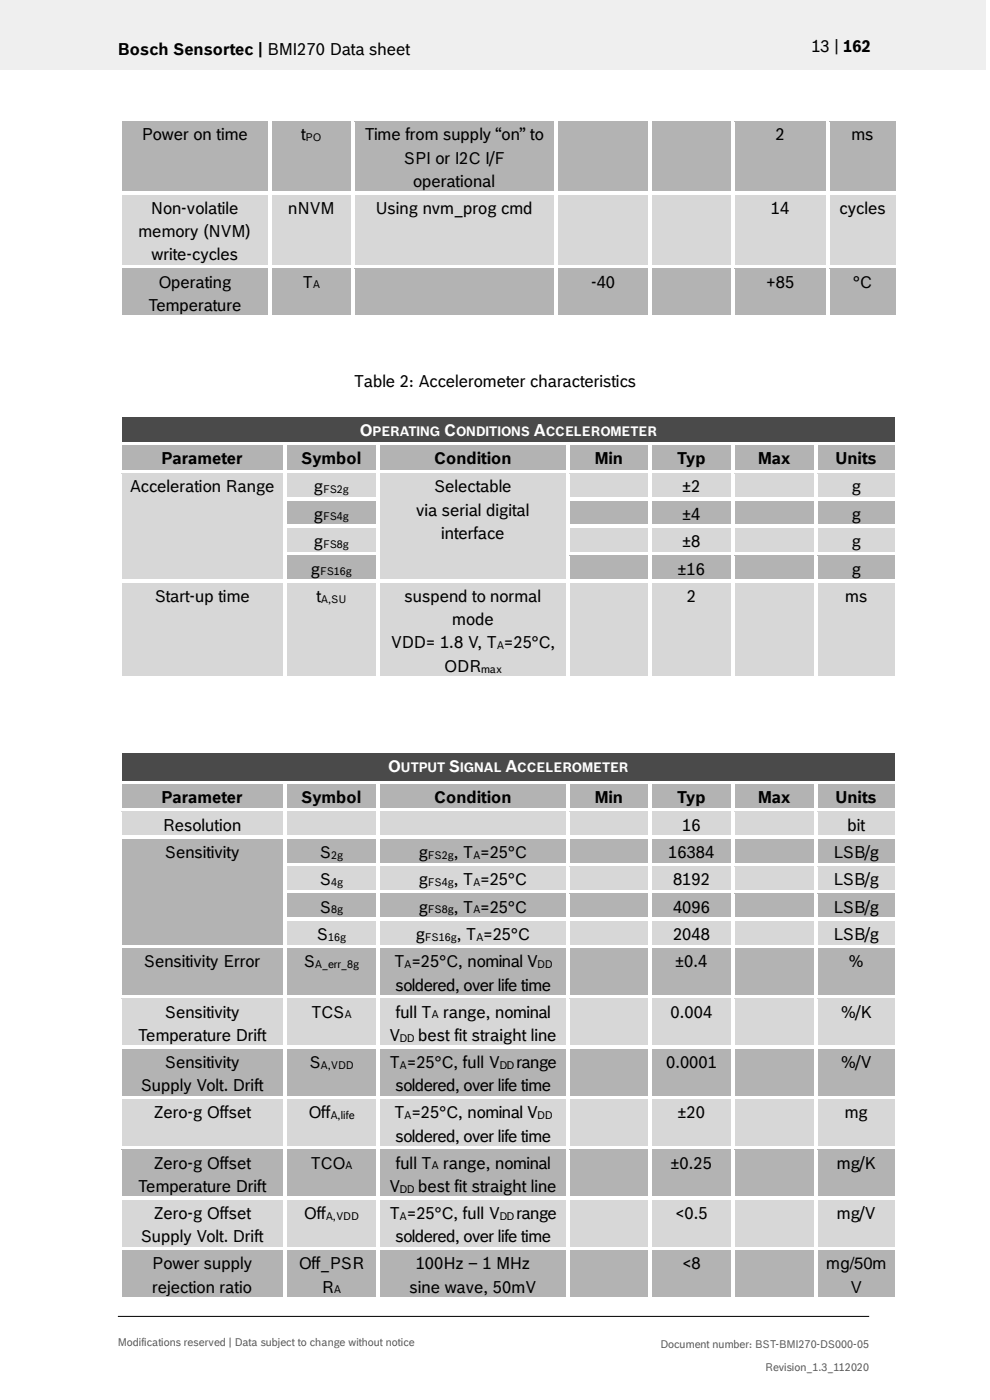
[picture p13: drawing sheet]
<svg xmlns="http://www.w3.org/2000/svg" width="210mm" height="297mm" viewBox="0 0 210 297" stroke-linecap="round" stroke-linejoin="round" font-family="sans-serif">
<defs><g id="words">
<g font-size="3.5">
<text x="25" y="11.6">Bosch Sensortec | BMI270 Data sheet</text>
<text x="172.1" y="11">13 | 162</text>
<text x="30.1" y="29.8">Power on time</text>
<text x="63.9" y="29.8">t</text>
<text x="77.3" y="29.8">Time from supply “on” to</text>
<text x="164.5" y="29.8">2</text>
<text x="180.6" y="29.8">ms</text>
<text x="85.7" y="34.7">SPI or I2C I/F</text>
<text x="87.6" y="39.7">operational</text>
<text x="32" y="45.4">Non-volatile</text>
<text x="61.1" y="45.4">nNVM</text>
<text x="79.7" y="45.4">Using nvm_prog cmd</text>
<text x="163.5" y="45.4">14</text>
<text x="178.1" y="45.4">cycles</text>
<text x="29.4" y="50.3">memory (NVM)</text>
<text x="32.1" y="55.3">write-cycles</text>
<text x="31.4" y="65.9">Temperature</text>
<text x="33.6" y="61">Operating</text>
<text x="64.2" y="61">T</text>
<text x="125.4" y="61">-40</text>
<text x="162.5" y="61">+85</text>
<text x="181" y="61">°C</text>
<text x="75" y="82.1">Table 2: Accelerometer characteristics</text>
<text x="34.3" y="98.5">Parameter</text>
<text x="63.9" y="98.5">Symbol</text>
<text x="92.1" y="98.5">Condition</text>
<text x="126.2" y="98.5">Min</text>
<text x="143.7" y="98.5">Typ</text>
<text x="160.8" y="98.5">Max</text>
<text x="177.2" y="98.5">Units</text>
<text x="27.5" y="104.5">Acceleration Range</text>
<text x="66.6" y="104.5">g</text>
<text x="92.1" y="104.5">Selectable</text>
<text x="144.7" y="104.5">±2</text>
<text x="180.7" y="104.5">g</text>
<text x="66.6" y="110.3">g</text>
<text x="88.3" y="109.4">via serial digital</text>
<text x="144.7" y="110.3">±4</text>
<text x="180.7" y="110.3">g</text>
<text x="66.6" y="116.1">g</text>
<text x="93.6" y="114.4">interface</text>
<text x="144.7" y="116.1">±8</text>
<text x="180.7" y="116.1">g</text>
<text x="66" y="121.9">g</text>
<text x="143.7" y="121.9">±16</text>
<text x="180.7" y="121.9">g</text>
<text x="32.8" y="127.7">Start-up time</text>
<text x="67.1" y="127.7">t</text>
<text x="85.8" y="127.7">suspend to normal</text>
<text x="145.7" y="127.7">2</text>
<text x="179.3" y="127.7">ms</text>
<text x="82.9" y="137.6">VDD= 1.8 V, T =25°C,</text>
<text x="95.9" y="132.6">mode</text>
<text x="94.3" y="142.5">ODR</text>
<text x="34.3" y="170.4">Parameter</text>
<text x="63.9" y="170.4">Symbol</text>
<text x="92.1" y="170.4">Condition</text>
<text x="126.2" y="170.4">Min</text>
<text x="143.7" y="170.4">Typ</text>
<text x="160.8" y="170.4">Max</text>
<text x="177.2" y="170.4">Units</text>
<text x="34.6" y="176.2">Resolution</text>
<text x="144.7" y="176.2">16</text>
<text x="179.8" y="176.2">bit</text>
<text x="35" y="182">Sensitivity</text>
<text x="67.9" y="182">S</text>
<text x="88.8" y="182">g</text>
<text x="96.2" y="182">, T =25°C</text>
<text x="141.8" y="182">16384</text>
<text x="176.9" y="182">LSB/g</text>
<text x="67.9" y="187.8">S</text>
<text x="88.8" y="187.8">g</text>
<text x="96.2" y="187.8">, T =25°C</text>
<text x="142.8" y="187.8">8192</text>
<text x="176.9" y="187.8">LSB/g</text>
<text x="67.9" y="193.6">S</text>
<text x="88.8" y="193.6">g</text>
<text x="96.2" y="193.6">, T =25°C</text>
<text x="142.8" y="193.6">4096</text>
<text x="176.9" y="193.6">LSB/g</text>
<text x="67.2" y="199.4">S</text>
<text x="88.2" y="199.4">g</text>
<text x="96.9" y="199.4">, T =25°C</text>
<text x="142.8" y="199.4">2048</text>
<text x="176.9" y="199.4">LSB/g</text>
<text x="30.5" y="205.2">Sensitivity Error</text>
<text x="64.4" y="205.2">S</text>
<text x="83.6" y="205.2">T =25°C, nominal V</text>
<text x="143.2" y="205.2">±0.4</text>
<text x="180.1" y="205.2">%</text>
<text x="35" y="215.9">Sensitivity</text>
<text x="66" y="215.9">TCS</text>
<text x="83.9" y="210.2">soldered, over life time</text>
<text x="84" y="215.9">full T</text>
<text x="94" y="215.9">range, nominal</text>
<text x="142.3" y="215.9">0.004</text>
<text x="178.4" y="215.9">%/K</text>
<text x="29.3" y="220.8">Temperature Drift</text>
<text x="82.5" y="220.8">V</text>
<text x="88.7" y="220.8">best fit straight line</text>
<text x="35" y="226.6">Sensitivity</text>
<text x="65.6" y="226.6">S</text>
<text x="82.6" y="226.6">T =25°C, full V</text>
<text x="109.5" y="226.6">range</text>
<text x="141.3" y="226.6">0.0001</text>
<text x="178.4" y="226.6">%/V</text>
<text x="29.9" y="231.5">Supply Volt. Drift</text>
<text x="83.9" y="231.5">soldered, over life time</text>
<text x="32.6" y="237.3">Zero-g Offset</text>
<text x="65.5" y="237.3">Off</text>
<text x="83.6" y="237.3">T =25°C, nominal V</text>
<text x="143.7" y="237.3">±20</text>
<text x="179.2" y="237.3">mg</text>
<text x="83.9" y="242.2">soldered, over life time</text>
<text x="32.6" y="247.9">Zero-g Offset</text>
<text x="65.8" y="247.9">TCO</text>
<text x="84" y="247.9">full T</text>
<text x="94" y="247.9">range, nominal</text>
<text x="142.3" y="247.9">±0.25</text>
<text x="177.5" y="247.9">mg/K</text>
<text x="29.3" y="252.8">Temperature Drift</text>
<text x="82.5" y="252.8">V</text>
<text x="88.7" y="252.8">best fit straight line</text>
<text x="29.9" y="263.5">Supply Volt. Drift</text>
<text x="32.6" y="258.6">Zero-g Offset</text>
<text x="64.5" y="258.6">Off</text>
<text x="82.6" y="258.6">T =25°C, full V</text>
<text x="83.9" y="263.5">soldered, over life time</text>
<text x="109.5" y="258.6">range</text>
<text x="143.2" y="258.6">&lt;0.5</text>
<text x="177.5" y="258.6">mg/V</text>
<text x="32.3" y="269.3">Power supply</text>
<text x="63.4" y="269.3">Off_PSR</text>
<text x="88.2" y="269.3">100Hz – 1 MHz</text>
<text x="144.7" y="269.3">&lt;8</text>
<text x="175.3" y="269.3">mg/50m</text>
<text x="32.3" y="274.2">rejection ratio</text>
<text x="68.3" y="274.2">R</text>
<text x="86.9" y="274.2">sine wave, 50mV</text>
<text x="180.5" y="274.2">V</text>
</g>
<g font-size="3.5" fill="#fff">
<text x="76.3" y="92.6">O</text>
<text x="94.2" y="92.6">C</text>
<text x="113.3" y="92.6">A</text>
<text x="82.4" y="163.8">O</text>
<text x="95.3" y="163.8">S</text>
<text x="107.2" y="163.8">A</text>
</g>
<g font-size="2.8" fill="#fff">
<text x="79" y="92.6">PERATING</text>
<text x="96.7" y="92.6">ONDITIONS</text>
<text x="115.8" y="92.6">CCELEROMETER</text>
<text x="85.1" y="163.8">UTPUT</text>
<text x="97.6" y="163.8">IGNAL</text>
<text x="109.7" y="163.8">CCELEROMETER</text>
</g>
<g font-size="2.3">
<text x="64.8" y="29.9">PO</text>
<text x="66.3" y="61.2">A</text>
<text x="68.6" y="104.6">FS2g</text>
<text x="68.6" y="110.4">FS4g</text>
<text x="68.6" y="116.3">FS8g</text>
<text x="67.9" y="122.1">FS16g</text>
<text x="68.1" y="127.9">A,SU</text>
<text x="105.4" y="137.7">A</text>
<text x="102.1" y="142.7">max</text>
<text x="70.2" y="182.2">2g</text>
<text x="90.8" y="182.2">FS2g</text>
<text x="100.3" y="182.2">A</text>
<text x="70.2" y="188">4g</text>
<text x="90.8" y="188">FS4g</text>
<text x="100.3" y="188">A</text>
<text x="70.2" y="193.8">8g</text>
<text x="90.8" y="193.8">FS8g</text>
<text x="100.3" y="193.8">A</text>
<text x="69.6" y="199.6">16g</text>
<text x="90.1" y="199.6">FS16g</text>
<text x="101" y="199.6">A</text>
<text x="66.8" y="205.4">A_err_8g</text>
<text x="85.7" y="205.4">A</text>
<text x="114" y="205.4">DD</text>
<text x="73.1" y="216.1">A</text>
<text x="84.8" y="221">DD</text>
<text x="91.5" y="216.1">A</text>
<text x="68" y="226.8">A,VDD</text>
<text x="84.8" y="226.8">A</text>
<text x="105.9" y="226.8">DD</text>
<text x="70.1" y="237.4">A,life</text>
<text x="85.7" y="237.4">A</text>
<text x="114" y="237.4">DD</text>
<text x="73.3" y="248.1">A</text>
<text x="91.5" y="248.1">A</text>
<text x="84.8" y="253">DD</text>
<text x="69.1" y="258.8">A,VDD</text>
<text x="84.8" y="258.8">A</text>
<text x="105.9" y="258.8">DD</text>
<text x="70.8" y="274.4">A</text>
</g>
<g font-size="2.3" fill="#535f6b">
<text x="25" y="285.6">Modifications reserved | Data subject to change without notice</text>
<text x="140.1" y="286">Document number: BST-BMI270-DS000-05</text>
<text x="162.3" y="290.9">Revision_1.3_112020</text>
</g>
</g></defs>
<path d="M-.1 0h209.2v14.8h-209.2z" fill-rule="evenodd" fill="#efeff0"/>
<path d="M25 279.3h159.4" fill="none" stroke="#000" stroke-width=".21"/>
<g fill="#b2b3b5">
<path d="M25.8 25.8h31.1v14.8h-31.1z" fill-rule="evenodd"/>
<path d="M27.3 25.8h28.1v4.9h-28.1z" fill-rule="evenodd"/>
<path d="M57.7 25.8h16.7v14.8h-16.7z" fill-rule="evenodd"/>
<path d="M59.2 25.8h13.7v4.9h-13.7z" fill-rule="evenodd"/>
<path d="M75.2 25.8h42.3v14.8h-42.3z" fill-rule="evenodd"/>
<path d="M76.7 25.8h39.3v4.9h-39.3z" fill-rule="evenodd"/>
<path d="M76.7 30.7h39.3v5h-39.3z" fill-rule="evenodd"/>
<path d="M76.7 35.7h39.3v4.9h-39.3z" fill-rule="evenodd"/>
<path d="M118.3 25.8h19.3v14.8h-19.3z" fill-rule="evenodd"/>
<path d="M119.8 25.8h16.2v4.9h-16.2z" fill-rule="evenodd"/>
<path d="M138.4 25.8h16.7v14.8h-16.7z" fill-rule="evenodd"/>
<path d="M139.9 25.8h13.7v4.9h-13.7z" fill-rule="evenodd"/>
<path d="M155.9 25.8h19.2v14.8h-19.2z" fill-rule="evenodd"/>
<path d="M157.4 25.8h16.2v4.9h-16.2z" fill-rule="evenodd"/>
<path d="M175.9 25.8h14.2v14.8h-14.2z" fill-rule="evenodd"/>
<path d="M177.4 25.8h11.2v4.9h-11.2z" fill-rule="evenodd"/>
</g>
<g fill="#fff">
<path d="M25.1 25h.7v.8h-.7z" fill-rule="evenodd"/>
<path d="M25.1 25h.7v.8h-.7z" fill-rule="evenodd"/>
<path d="M25.8 25h31.1v.8h-31.1z" fill-rule="evenodd"/>
</g>
<path d="M25.8 25.8h31.1" fill="none" stroke="#b2b3b5" stroke-width=".21"/>
<g fill="#fff">
<path d="M56.9 25.8h.8z" fill-rule="evenodd"/>
<path d="M56.9 25h.8v.8h-.8z" fill-rule="evenodd"/>
<path d="M57.7 25h16.7v.8h-16.7z" fill-rule="evenodd"/>
</g>
<path d="M57.7 25.8h16.7" fill="none" stroke="#b2b3b5" stroke-width=".21"/>
<g fill="#fff">
<path d="M74.4 25.8h.8z" fill-rule="evenodd"/>
<path d="M74.4 25h.8v.8h-.8z" fill-rule="evenodd"/>
<path d="M75.2 25h42.3v.8h-42.3z" fill-rule="evenodd"/>
</g>
<path d="M75.2 25.8h42.3" fill="none" stroke="#b2b3b5" stroke-width=".21"/>
<g fill="#fff">
<path d="M117.5 25.8h.8z" fill-rule="evenodd"/>
<path d="M117.5 25h.8v.8h-.8z" fill-rule="evenodd"/>
<path d="M118.3 25h19.3v.8h-19.3z" fill-rule="evenodd"/>
</g>
<path d="M118.3 25.8h19.3" fill="none" stroke="#b2b3b5" stroke-width=".21"/>
<g fill="#fff">
<path d="M137.6 25.8h.8z" fill-rule="evenodd"/>
<path d="M137.6 25h.8v.8h-.8z" fill-rule="evenodd"/>
<path d="M138.4 25h16.7v.8h-16.7z" fill-rule="evenodd"/>
</g>
<path d="M138.4 25.8h16.7" fill="none" stroke="#b2b3b5" stroke-width=".21"/>
<g fill="#fff">
<path d="M155.1 25.8h.8z" fill-rule="evenodd"/>
<path d="M155.1 25h.8v.8h-.8z" fill-rule="evenodd"/>
<path d="M155.9 25h19.3v.8h-19.3z" fill-rule="evenodd"/>
</g>
<path d="M155.9 25.8h19.3" fill="none" stroke="#b2b3b5" stroke-width=".21"/>
<g fill="#fff">
<path d="M175.2 25.8h.7z" fill-rule="evenodd"/>
<path d="M175.2 25h.7v.8h-.7z" fill-rule="evenodd"/>
<path d="M175.9 25h14.2v.8h-14.2z" fill-rule="evenodd"/>
</g>
<path d="M175.9 25.8h14.2" fill="none" stroke="#b2b3b5" stroke-width=".21"/>
<g fill="#fff">
<path d="M190.1 25h.8v.8h-.8z" fill-rule="evenodd"/>
<path d="M190.1 25h.8v.8h-.8z" fill-rule="evenodd"/>
<path d="M25.1 25.8h.7v14.8h-.7z" fill-rule="evenodd"/>
<path d="M56.9 25.8h.8v14.8h-.8z" fill-rule="evenodd"/>
<path d="M74.4 25.8h.8v14.8h-.8z" fill-rule="evenodd"/>
<path d="M117.5 25.8h.8v14.8h-.8z" fill-rule="evenodd"/>
<path d="M137.6 25.8h.8v14.8h-.8z" fill-rule="evenodd"/>
<path d="M155.1 25.8h.8v14.8h-.8z" fill-rule="evenodd"/>
<path d="M175.2 25.8h.7v14.8h-.7z" fill-rule="evenodd"/>
<path d="M190.1 25.8h.8v14.8h-.8z" fill-rule="evenodd"/>
</g>
<g fill="#d7d7da">
<path d="M25.8 41.4h31.1v14.8h-31.1z" fill-rule="evenodd"/>
<path d="M27.3 41.4h28.1v5h-28.1z" fill-rule="evenodd"/>
<path d="M27.3 46.4h28.1v4.9h-28.1z" fill-rule="evenodd"/>
<path d="M27.3 51.3h28.1v4.9h-28.1z" fill-rule="evenodd"/>
<path d="M57.7 41.4h16.7v14.8h-16.7z" fill-rule="evenodd"/>
<path d="M59.2 41.4h13.7v5h-13.7z" fill-rule="evenodd"/>
<path d="M75.2 41.4h42.3v14.8h-42.3z" fill-rule="evenodd"/>
<path d="M76.7 41.4h39.3v5h-39.3z" fill-rule="evenodd"/>
<path d="M118.3 41.4h19.3v14.8h-19.3z" fill-rule="evenodd"/>
<path d="M119.8 41.4h16.2v5h-16.2z" fill-rule="evenodd"/>
<path d="M138.4 41.4h16.7v14.8h-16.7z" fill-rule="evenodd"/>
<path d="M139.9 41.4h13.7v5h-13.7z" fill-rule="evenodd"/>
<path d="M155.9 41.4h19.2v14.8h-19.2z" fill-rule="evenodd"/>
<path d="M157.4 41.4h16.2v5h-16.2z" fill-rule="evenodd"/>
<path d="M175.9 41.4h14.2v14.8h-14.2z" fill-rule="evenodd"/>
<path d="M177.4 41.4h11.2v5h-11.2z" fill-rule="evenodd"/>
</g>
<g fill="#fff">
<path d="M25.1 40.6h.7v.9h-.7z" fill-rule="evenodd"/>
<path d="M25.8 40.6h31.1v.8h-31.1z" fill-rule="evenodd"/>
</g>
<path d="M25.8 41.4h31.1" fill="none" stroke="#d7d7da" stroke-width=".21"/>
<g fill="#fff">
<path d="M56.9 40.6h.8v.9h-.8z" fill-rule="evenodd"/>
<path d="M57.7 40.6h16.7v.8h-16.7z" fill-rule="evenodd"/>
</g>
<path d="M57.7 41.4h16.7" fill="none" stroke="#d7d7da" stroke-width=".21"/>
<g fill="#fff">
<path d="M74.4 40.6h.8v.9h-.8z" fill-rule="evenodd"/>
<path d="M75.2 40.6h42.3v.8h-42.3z" fill-rule="evenodd"/>
</g>
<path d="M75.2 41.4h42.3" fill="none" stroke="#d7d7da" stroke-width=".21"/>
<g fill="#fff">
<path d="M117.5 40.6h.8v.9h-.8z" fill-rule="evenodd"/>
<path d="M118.3 40.6h19.3v.8h-19.3z" fill-rule="evenodd"/>
</g>
<path d="M118.3 41.4h19.3" fill="none" stroke="#d7d7da" stroke-width=".21"/>
<g fill="#fff">
<path d="M137.6 40.6h.8v.9h-.8z" fill-rule="evenodd"/>
<path d="M138.4 40.6h16.7v.8h-16.7z" fill-rule="evenodd"/>
</g>
<path d="M138.4 41.4h16.7" fill="none" stroke="#d7d7da" stroke-width=".21"/>
<g fill="#fff">
<path d="M155.1 40.6h.8v.9h-.8z" fill-rule="evenodd"/>
<path d="M155.9 40.6h19.3v.8h-19.3z" fill-rule="evenodd"/>
</g>
<path d="M155.9 41.4h19.3" fill="none" stroke="#d7d7da" stroke-width=".21"/>
<g fill="#fff">
<path d="M175.2 40.6h.7v.9h-.7z" fill-rule="evenodd"/>
<path d="M175.9 40.6h14.2v.8h-14.2z" fill-rule="evenodd"/>
</g>
<path d="M175.9 41.4h14.2" fill="none" stroke="#d7d7da" stroke-width=".21"/>
<g fill="#fff">
<path d="M190.1 40.6h.8v.9h-.8z" fill-rule="evenodd"/>
<path d="M25.1 41.5h.7v14.7h-.7z" fill-rule="evenodd"/>
<path d="M56.9 41.5h.8v14.7h-.8z" fill-rule="evenodd"/>
<path d="M74.4 41.5h.8v14.7h-.8z" fill-rule="evenodd"/>
<path d="M117.5 41.5h.8v14.7h-.8z" fill-rule="evenodd"/>
<path d="M137.6 41.5h.8v14.7h-.8z" fill-rule="evenodd"/>
<path d="M155.1 41.5h.8v14.7h-.8z" fill-rule="evenodd"/>
<path d="M175.2 41.5h.7v14.7h-.7z" fill-rule="evenodd"/>
<path d="M190.1 41.5h.8v14.7h-.8z" fill-rule="evenodd"/>
</g>
<g fill="#b2b3b5">
<path d="M25.8 57h31.1v9.9h-31.1z" fill-rule="evenodd"/>
<path d="M27.3 57h28.1v5h-28.1z" fill-rule="evenodd"/>
<path d="M27.3 62h28.1v4.9h-28.1z" fill-rule="evenodd"/>
<path d="M57.7 57h16.7v9.9h-16.7z" fill-rule="evenodd"/>
<path d="M59.2 57h13.7v5h-13.7z" fill-rule="evenodd"/>
<path d="M75.2 57h42.3v9.9h-42.3z" fill-rule="evenodd"/>
<path d="M76.7 57h39.3v5h-39.3z" fill-rule="evenodd"/>
<path d="M118.3 57h19.3v9.9h-19.3z" fill-rule="evenodd"/>
<path d="M119.8 57h16.2v5h-16.2z" fill-rule="evenodd"/>
<path d="M138.4 57h16.7v9.9h-16.7z" fill-rule="evenodd"/>
<path d="M139.9 57h13.7v5h-13.7z" fill-rule="evenodd"/>
<path d="M155.9 57h19.2v9.9h-19.2z" fill-rule="evenodd"/>
<path d="M157.4 57h16.2v5h-16.2z" fill-rule="evenodd"/>
<path d="M175.9 57h14.2v9.9h-14.2z" fill-rule="evenodd"/>
<path d="M177.4 57h11.2v5h-11.2z" fill-rule="evenodd"/>
</g>
<g fill="#fff">
<path d="M25.1 56.2h.7v.8h-.7z" fill-rule="evenodd"/>
<path d="M25.8 56.2h31.1v.8h-31.1z" fill-rule="evenodd"/>
</g>
<path d="M25.8 57h31.1" fill="none" stroke="#b2b3b5" stroke-width=".21"/>
<g fill="#fff">
<path d="M56.9 56.2h.8v.8h-.8z" fill-rule="evenodd"/>
<path d="M57.7 56.2h16.7v.8h-16.7z" fill-rule="evenodd"/>
</g>
<path d="M57.7 57h16.7" fill="none" stroke="#b2b3b5" stroke-width=".21"/>
<g fill="#fff">
<path d="M74.4 56.2h.8v.8h-.8z" fill-rule="evenodd"/>
<path d="M75.2 56.2h42.3v.8h-42.3z" fill-rule="evenodd"/>
</g>
<path d="M75.2 57h42.3" fill="none" stroke="#b2b3b5" stroke-width=".21"/>
<g fill="#fff">
<path d="M117.5 56.2h.8v.8h-.8z" fill-rule="evenodd"/>
<path d="M118.3 56.2h19.3v.8h-19.3z" fill-rule="evenodd"/>
</g>
<path d="M118.3 57h19.3" fill="none" stroke="#b2b3b5" stroke-width=".21"/>
<g fill="#fff">
<path d="M137.6 56.2h.8v.8h-.8z" fill-rule="evenodd"/>
<path d="M138.4 56.2h16.7v.8h-16.7z" fill-rule="evenodd"/>
</g>
<path d="M138.4 57h16.7" fill="none" stroke="#b2b3b5" stroke-width=".21"/>
<g fill="#fff">
<path d="M155.1 56.2h.8v.8h-.8z" fill-rule="evenodd"/>
<path d="M155.9 56.2h19.3v.8h-19.3z" fill-rule="evenodd"/>
</g>
<path d="M155.9 57h19.3" fill="none" stroke="#b2b3b5" stroke-width=".21"/>
<g fill="#fff">
<path d="M175.2 56.2h.7v.8h-.7z" fill-rule="evenodd"/>
<path d="M175.9 56.2h14.2v.8h-14.2z" fill-rule="evenodd"/>
</g>
<path d="M175.9 57h14.2" fill="none" stroke="#b2b3b5" stroke-width=".21"/>
<g fill="#fff">
<path d="M190.1 56.2h.8v.8h-.8z" fill-rule="evenodd"/>
<path d="M25.1 57h.7v9.9h-.7z" fill-rule="evenodd"/>
<path d="M25.1 66.9h.7v.8h-.7z" fill-rule="evenodd"/>
<path d="M25.1 66.9h.7v.8h-.7z" fill-rule="evenodd"/>
<path d="M25.8 66.9h31.1v.8h-31.1z" fill-rule="evenodd"/>
<path d="M56.9 57h.8v9.9h-.8z" fill-rule="evenodd"/>
<path d="M56.9 66.9h.8v.8h-.8z" fill-rule="evenodd"/>
<path d="M57.7 66.9h16.7v.8h-16.7z" fill-rule="evenodd"/>
<path d="M74.4 57h.8v9.9h-.8z" fill-rule="evenodd"/>
<path d="M74.4 66.9h.8v.8h-.8z" fill-rule="evenodd"/>
<path d="M75.2 66.9h42.3v.8h-42.3z" fill-rule="evenodd"/>
<path d="M117.5 57h.8v9.9h-.8z" fill-rule="evenodd"/>
<path d="M117.5 66.9h.8v.8h-.8z" fill-rule="evenodd"/>
<path d="M118.3 66.9h19.3v.8h-19.3z" fill-rule="evenodd"/>
<path d="M137.6 57h.8v9.9h-.8z" fill-rule="evenodd"/>
<path d="M137.6 66.9h.8v.8h-.8z" fill-rule="evenodd"/>
<path d="M138.4 66.9h16.7v.8h-16.7z" fill-rule="evenodd"/>
<path d="M155.1 57h.8v9.9h-.8z" fill-rule="evenodd"/>
<path d="M155.1 66.9h.8v.8h-.8z" fill-rule="evenodd"/>
<path d="M155.9 66.9h19.3v.8h-19.3z" fill-rule="evenodd"/>
<path d="M175.2 57h.7v9.9h-.7z" fill-rule="evenodd"/>
<path d="M175.2 66.9h.7v.8h-.7z" fill-rule="evenodd"/>
<path d="M175.9 66.9h14.2v.8h-14.2z" fill-rule="evenodd"/>
<path d="M190.1 57h.8v9.9h-.8z" fill-rule="evenodd"/>
<path d="M190.1 66.9h.8v.8h-.8z" fill-rule="evenodd"/>
<path d="M190.1 66.9h.8v.8h-.8z" fill-rule="evenodd"/>
</g>
<g fill="#424c58">
<path d="M25.8 88.6h164.2v5.2h-164.2z" fill-rule="evenodd"/>
<path d="M27.3 88.6h161.2v5h-161.2z" fill-rule="evenodd"/>
</g>
<g fill="#fff">
<path d="M25.1 87.8h.7v.8h-.7z" fill-rule="evenodd"/>
<path d="M25.1 87.8h.7v.8h-.7z" fill-rule="evenodd"/>
<path d="M25.8 87.8h164.2v.8h-164.2z" fill-rule="evenodd"/>
</g>
<path d="M25.8 88.6h164.2" fill="none" stroke="#424c58" stroke-width=".21"/>
<g fill="#fff">
<path d="M190 87.8h.7v.8h-.7z" fill-rule="evenodd"/>
<path d="M190 87.8h.7v.8h-.7z" fill-rule="evenodd"/>
<path d="M25.1 88.6h.7v5.2h-.7z" fill-rule="evenodd"/>
<path d="M190 88.6h.7v5.2h-.7z" fill-rule="evenodd"/>
</g>
<g fill="#b2b3b5">
<path d="M25.8 94.5h34.2v5.2h-34.2z" fill-rule="evenodd"/>
<path d="M27.3 94.5h31.2v5h-31.2z" fill-rule="evenodd"/>
<path d="M60.8 94.5h19.1v5.2h-19.1z" fill-rule="evenodd"/>
<path d="M62.3 94.5h16v5h-16z" fill-rule="evenodd"/>
<path d="M80.7 94.5h39.4v5.2h-39.4z" fill-rule="evenodd"/>
<path d="M82.1 94.5h36.5v5h-36.5z" fill-rule="evenodd"/>
<path d="M120.8 94.5h16.8v5.2h-16.8z" fill-rule="evenodd"/>
<path d="M122.4 94.5h13.6v5h-13.6z" fill-rule="evenodd"/>
<path d="M138.4 94.5h16.7v5.2h-16.7z" fill-rule="evenodd"/>
<path d="M139.9 94.5h13.7v5h-13.7z" fill-rule="evenodd"/>
<path d="M155.9 94.5h16.7v5.2h-16.7z" fill-rule="evenodd"/>
<path d="M157.4 94.5h13.7v5h-13.7z" fill-rule="evenodd"/>
<path d="M173.4 94.5h16.6v5.2h-16.6z" fill-rule="evenodd"/>
<path d="M174.9 94.5h13.6v5h-13.6z" fill-rule="evenodd"/>
</g>
<g fill="#fff">
<path d="M25.1 93.8h.7v.8h-.7z" fill-rule="evenodd"/>
<path d="M25.8 93.8h34.3v.7h-34.3z" fill-rule="evenodd"/>
</g>
<path d="M25.8 94.6h34.3" fill="none" stroke="#b2b3b5" stroke-width=".21"/>
<g fill="#fff">
<path d="M60.1 94.5l.7 .1z" fill-rule="evenodd"/>
<path d="M60.1 93.8h.7v.7h-.7z" fill-rule="evenodd"/>
<path d="M60.8 93.8h19.1v.7h-19.1z" fill-rule="evenodd"/>
</g>
<path d="M60.8 94.6h19.1" fill="none" stroke="#b2b3b5" stroke-width=".21"/>
<g fill="#fff">
<path d="M79.9 94.5l.8 .1z" fill-rule="evenodd"/>
<path d="M79.9 93.8h.8v.7h-.8z" fill-rule="evenodd"/>
<path d="M80.7 93.8h39.4v.7h-39.4z" fill-rule="evenodd"/>
</g>
<path d="M80.7 94.6h39.4" fill="none" stroke="#b2b3b5" stroke-width=".21"/>
<g fill="#fff">
<path d="M120.1 94.5l.7 .1z" fill-rule="evenodd"/>
<path d="M120.1 93.8h.7v.7h-.7z" fill-rule="evenodd"/>
<path d="M120.8 93.8h16.8v.7h-16.8z" fill-rule="evenodd"/>
</g>
<path d="M120.8 94.6h16.8" fill="none" stroke="#b2b3b5" stroke-width=".21"/>
<g fill="#fff">
<path d="M137.6 94.5l.8 .1z" fill-rule="evenodd"/>
<path d="M137.6 93.8h.8v.7h-.8z" fill-rule="evenodd"/>
<path d="M138.4 93.8h16.7v.7h-16.7z" fill-rule="evenodd"/>
</g>
<path d="M138.4 94.6h16.7" fill="none" stroke="#b2b3b5" stroke-width=".21"/>
<g fill="#fff">
<path d="M155.1 94.5l.8 .1z" fill-rule="evenodd"/>
<path d="M155.1 93.8h.8v.7h-.8z" fill-rule="evenodd"/>
<path d="M155.9 93.8h16.7v.7h-16.7z" fill-rule="evenodd"/>
</g>
<path d="M155.9 94.6h16.7" fill="none" stroke="#b2b3b5" stroke-width=".21"/>
<g fill="#fff">
<path d="M172.6 94.5l.8 .1z" fill-rule="evenodd"/>
<path d="M172.6 93.8h.8v.7h-.8z" fill-rule="evenodd"/>
<path d="M173.4 93.8h16.6v.7h-16.6z" fill-rule="evenodd"/>
</g>
<path d="M173.4 94.6h16.6" fill="none" stroke="#b2b3b5" stroke-width=".21"/>
<g fill="#fff">
<path d="M190 93.8h.7v.8h-.7z" fill-rule="evenodd"/>
<path d="M25.1 94.6h.7v5.1h-.7z" fill-rule="evenodd"/>
<path d="M60.1 94.6h.7v5.1h-.7z" fill-rule="evenodd"/>
<path d="M79.9 94.6h.8v5.1h-.8z" fill-rule="evenodd"/>
<path d="M120.1 94.6h.7v5.1h-.7z" fill-rule="evenodd"/>
<path d="M137.6 94.6h.8v5.1h-.8z" fill-rule="evenodd"/>
<path d="M155.1 94.6h.8v5.1h-.8z" fill-rule="evenodd"/>
<path d="M172.6 94.6h.8v5.1h-.8z" fill-rule="evenodd"/>
<path d="M190 94.6h.7v5.1h-.7z" fill-rule="evenodd"/>
</g>
<g fill="#d7d7da">
<path d="M25.8 100.5h34.2v22.4h-34.2z" fill-rule="evenodd"/>
<path d="M27.3 100.5h31.2v4.9h-31.2z" fill-rule="evenodd"/>
<path d="M60.8 100.5h19.1v5h-19.1z" fill-rule="evenodd"/>
<path d="M62.3 100.5h16v4.9h-16z" fill-rule="evenodd"/>
<path d="M80.7 100.5h39.4v22.4h-39.4z" fill-rule="evenodd"/>
<path d="M82.1 100.5h36.5v4.9h-36.5z" fill-rule="evenodd"/>
<path d="M82.1 105.4h36.5v5h-36.5z" fill-rule="evenodd"/>
<path d="M82.1 110.4h36.5v4.9h-36.5z" fill-rule="evenodd"/>
<path d="M120.8 100.5h16.8v5h-16.8z" fill-rule="evenodd"/>
<path d="M122.4 100.5h13.6v4.9h-13.6z" fill-rule="evenodd"/>
<path d="M138.4 100.5h16.7v5h-16.7z" fill-rule="evenodd"/>
<path d="M139.9 100.5h13.7v4.9h-13.7z" fill-rule="evenodd"/>
<path d="M155.9 100.5h16.7v5h-16.7z" fill-rule="evenodd"/>
<path d="M157.4 100.5h13.7v4.9h-13.7z" fill-rule="evenodd"/>
<path d="M173.4 100.5h16.6v5h-16.6z" fill-rule="evenodd"/>
<path d="M174.9 100.5h13.6v4.9h-13.6z" fill-rule="evenodd"/>
</g>
<g fill="#fff">
<path d="M25.1 99.7h.7v.8h-.7z" fill-rule="evenodd"/>
<path d="M25.8 99.7h34.3v.8h-34.3z" fill-rule="evenodd"/>
</g>
<path d="M25.8 100.5h34.3" fill="none" stroke="#d7d7da" stroke-width=".21"/>
<g fill="#fff">
<path d="M60.1 99.7h.7v.8h-.7z" fill-rule="evenodd"/>
<path d="M60.8 99.7h19.1v.8h-19.1z" fill-rule="evenodd"/>
</g>
<path d="M60.8 100.5h19.1" fill="none" stroke="#d7d7da" stroke-width=".21"/>
<g fill="#fff">
<path d="M79.9 99.7h.8v.8h-.8z" fill-rule="evenodd"/>
<path d="M80.7 99.7h39.4v.8h-39.4z" fill-rule="evenodd"/>
</g>
<path d="M80.7 100.5h39.4" fill="none" stroke="#d7d7da" stroke-width=".21"/>
<g fill="#fff">
<path d="M120.1 99.7h.7v.8h-.7z" fill-rule="evenodd"/>
<path d="M120.8 99.7h16.8v.8h-16.8z" fill-rule="evenodd"/>
</g>
<path d="M120.8 100.5h16.8" fill="none" stroke="#d7d7da" stroke-width=".21"/>
<g fill="#fff">
<path d="M137.6 99.7h.8v.8h-.8z" fill-rule="evenodd"/>
<path d="M138.4 99.7h16.7v.8h-16.7z" fill-rule="evenodd"/>
</g>
<path d="M138.4 100.5h16.7" fill="none" stroke="#d7d7da" stroke-width=".21"/>
<g fill="#fff">
<path d="M155.1 99.7h.8v.8h-.8z" fill-rule="evenodd"/>
<path d="M155.9 99.7h16.7v.8h-16.7z" fill-rule="evenodd"/>
</g>
<path d="M155.9 100.5h16.7" fill="none" stroke="#d7d7da" stroke-width=".21"/>
<g fill="#fff">
<path d="M172.6 99.7h.8v.8h-.8z" fill-rule="evenodd"/>
<path d="M173.4 99.7h16.6v.8h-16.6z" fill-rule="evenodd"/>
</g>
<path d="M173.4 100.5h16.6" fill="none" stroke="#d7d7da" stroke-width=".21"/>
<g fill="#fff">
<path d="M190 99.7h.7v.8h-.7z" fill-rule="evenodd"/>
<path d="M25.1 100.5h.7v5h-.7z" fill-rule="evenodd"/>
<path d="M60.1 100.5h.7v5h-.7z" fill-rule="evenodd"/>
<path d="M79.9 100.5h.8v5h-.8z" fill-rule="evenodd"/>
<path d="M120.1 100.5h.7v5h-.7z" fill-rule="evenodd"/>
<path d="M137.6 100.5h.8v5h-.8z" fill-rule="evenodd"/>
<path d="M155.1 100.5h.8v5h-.8z" fill-rule="evenodd"/>
<path d="M172.6 100.5h.8v5h-.8z" fill-rule="evenodd"/>
<path d="M190 100.5h.7v5h-.7z" fill-rule="evenodd"/>
</g>
<g fill="#b2b3b5">
<path d="M60.8 106.3h19.1v5h-19.1z" fill-rule="evenodd"/>
<path d="M62.3 106.3h16v4.9h-16z" fill-rule="evenodd"/>
<path d="M120.8 106.3h16.8v5h-16.8z" fill-rule="evenodd"/>
<path d="M122.4 106.3h13.6v4.9h-13.6z" fill-rule="evenodd"/>
<path d="M138.4 106.3h16.7v5h-16.7z" fill-rule="evenodd"/>
<path d="M139.9 106.3h13.7v4.9h-13.7z" fill-rule="evenodd"/>
<path d="M155.9 106.3h16.7v5h-16.7z" fill-rule="evenodd"/>
<path d="M157.4 106.3h13.7v4.9h-13.7z" fill-rule="evenodd"/>
<path d="M173.4 106.3h16.6v5h-16.6z" fill-rule="evenodd"/>
<path d="M174.9 106.3h13.6v4.9h-13.6z" fill-rule="evenodd"/>
</g>
<g fill="#fff">
<path d="M25.1 105.5h.7v.8h-.7z" fill-rule="evenodd"/>
<path d="M60.1 105.5h.7v.8h-.7z" fill-rule="evenodd"/>
<path d="M60.8 105.5h19.1v.8h-19.1z" fill-rule="evenodd"/>
</g>
<path d="M60.8 106.3h19.1" fill="none" stroke="#b2b3b5" stroke-width=".21"/>
<g fill="#fff">
<path d="M79.9 105.5h.8v.8h-.8z" fill-rule="evenodd"/>
<path d="M120.1 105.5h.7v.8h-.7z" fill-rule="evenodd"/>
<path d="M120.8 105.5h16.8v.8h-16.8z" fill-rule="evenodd"/>
</g>
<path d="M120.8 106.3h16.8" fill="none" stroke="#b2b3b5" stroke-width=".21"/>
<g fill="#fff">
<path d="M137.6 105.5h.8v.8h-.8z" fill-rule="evenodd"/>
<path d="M138.4 105.5h16.7v.8h-16.7z" fill-rule="evenodd"/>
</g>
<path d="M138.4 106.3h16.7" fill="none" stroke="#b2b3b5" stroke-width=".21"/>
<g fill="#fff">
<path d="M155.1 105.5h.8v.8h-.8z" fill-rule="evenodd"/>
<path d="M155.9 105.5h16.7v.8h-16.7z" fill-rule="evenodd"/>
</g>
<path d="M155.9 106.3h16.7" fill="none" stroke="#b2b3b5" stroke-width=".21"/>
<g fill="#fff">
<path d="M172.6 105.5h.8v.8h-.8z" fill-rule="evenodd"/>
<path d="M173.4 105.5h16.6v.8h-16.6z" fill-rule="evenodd"/>
</g>
<path d="M173.4 106.3h16.6" fill="none" stroke="#b2b3b5" stroke-width=".21"/>
<g fill="#fff">
<path d="M190 105.5h.7v.8h-.7z" fill-rule="evenodd"/>
<path d="M25.1 106.3h.7v5h-.7z" fill-rule="evenodd"/>
<path d="M60.1 106.3h.7v5h-.7z" fill-rule="evenodd"/>
<path d="M79.9 106.3h.8v5h-.8z" fill-rule="evenodd"/>
<path d="M120.1 106.3h.7v5h-.7z" fill-rule="evenodd"/>
<path d="M137.6 106.3h.8v5h-.8z" fill-rule="evenodd"/>
<path d="M155.1 106.3h.8v5h-.8z" fill-rule="evenodd"/>
<path d="M172.6 106.3h.8v5h-.8z" fill-rule="evenodd"/>
<path d="M190 106.3h.7v5h-.7z" fill-rule="evenodd"/>
</g>
<g fill="#d7d7da">
<path d="M60.8 112.1h19.1v5h-19.1z" fill-rule="evenodd"/>
<path d="M62.3 112.1h16v5h-16z" fill-rule="evenodd"/>
<path d="M120.8 112.1h16.8v5h-16.8z" fill-rule="evenodd"/>
<path d="M122.4 112.1h13.6v5h-13.6z" fill-rule="evenodd"/>
<path d="M138.4 112.1h16.7v5h-16.7z" fill-rule="evenodd"/>
<path d="M139.9 112.1h13.7v5h-13.7z" fill-rule="evenodd"/>
<path d="M155.9 112.1h16.7v5h-16.7z" fill-rule="evenodd"/>
<path d="M157.4 112.1h13.7v5h-13.7z" fill-rule="evenodd"/>
<path d="M173.4 112.1h16.6v5h-16.6z" fill-rule="evenodd"/>
<path d="M174.9 112.1h13.6v5h-13.6z" fill-rule="evenodd"/>
</g>
<g fill="#fff">
<path d="M25.1 111.3h.7v.8h-.7z" fill-rule="evenodd"/>
<path d="M60.1 111.3h.7v.8h-.7z" fill-rule="evenodd"/>
<path d="M60.8 111.3h19.1v.8h-19.1z" fill-rule="evenodd"/>
</g>
<path d="M60.8 112.1h19.1" fill="none" stroke="#d7d7da" stroke-width=".21"/>
<g fill="#fff">
<path d="M79.9 111.3h.8v.8h-.8z" fill-rule="evenodd"/>
<path d="M120.1 111.3h.7v.8h-.7z" fill-rule="evenodd"/>
<path d="M120.8 111.3h16.8v.8h-16.8z" fill-rule="evenodd"/>
</g>
<path d="M120.8 112.1h16.8" fill="none" stroke="#d7d7da" stroke-width=".21"/>
<g fill="#fff">
<path d="M137.6 111.3h.8v.8h-.8z" fill-rule="evenodd"/>
<path d="M138.4 111.3h16.7v.8h-16.7z" fill-rule="evenodd"/>
</g>
<path d="M138.4 112.1h16.7" fill="none" stroke="#d7d7da" stroke-width=".21"/>
<g fill="#fff">
<path d="M155.1 111.3h.8v.8h-.8z" fill-rule="evenodd"/>
<path d="M155.9 111.3h16.7v.8h-16.7z" fill-rule="evenodd"/>
</g>
<path d="M155.9 112.1h16.7" fill="none" stroke="#d7d7da" stroke-width=".21"/>
<g fill="#fff">
<path d="M172.6 111.3h.8v.8h-.8z" fill-rule="evenodd"/>
<path d="M173.4 111.3h16.6v.8h-16.6z" fill-rule="evenodd"/>
</g>
<path d="M173.4 112.1h16.6" fill="none" stroke="#d7d7da" stroke-width=".21"/>
<g fill="#fff">
<path d="M190 111.3h.7v.8h-.7z" fill-rule="evenodd"/>
<path d="M25.1 112.1h.7v5h-.7z" fill-rule="evenodd"/>
<path d="M60.1 112.1h.7v5h-.7z" fill-rule="evenodd"/>
<path d="M79.9 112.1h.8v5h-.8z" fill-rule="evenodd"/>
<path d="M120.1 112.1h.7v5h-.7z" fill-rule="evenodd"/>
<path d="M137.6 112.1h.8v5h-.8z" fill-rule="evenodd"/>
<path d="M155.1 112.1h.8v5h-.8z" fill-rule="evenodd"/>
<path d="M172.6 112.1h.8v5h-.8z" fill-rule="evenodd"/>
<path d="M190 112.1h.7v5h-.7z" fill-rule="evenodd"/>
</g>
<g fill="#b2b3b5">
<path d="M60.8 117.9h19.1v5h-19.1z" fill-rule="evenodd"/>
<path d="M62.3 117.9h16v5h-16z" fill-rule="evenodd"/>
<path d="M120.8 117.9h16.8v5h-16.8z" fill-rule="evenodd"/>
<path d="M122.4 117.9h13.6v5h-13.6z" fill-rule="evenodd"/>
<path d="M138.4 117.9h16.7v5h-16.7z" fill-rule="evenodd"/>
<path d="M139.9 117.9h13.7v5h-13.7z" fill-rule="evenodd"/>
<path d="M155.9 117.9h16.7v5h-16.7z" fill-rule="evenodd"/>
<path d="M157.4 117.9h13.7v5h-13.7z" fill-rule="evenodd"/>
<path d="M173.4 117.9h16.6v5h-16.6z" fill-rule="evenodd"/>
<path d="M174.9 117.9h13.6v5h-13.6z" fill-rule="evenodd"/>
</g>
<g fill="#fff">
<path d="M25.1 117.1h.7v.8h-.7z" fill-rule="evenodd"/>
<path d="M60.1 117.1h.7v.8h-.7z" fill-rule="evenodd"/>
<path d="M60.8 117.1h19.1v.8h-19.1z" fill-rule="evenodd"/>
</g>
<path d="M60.8 117.9h19.1" fill="none" stroke="#b2b3b5" stroke-width=".21"/>
<g fill="#fff">
<path d="M79.9 117.1h.8v.8h-.8z" fill-rule="evenodd"/>
<path d="M120.1 117.1h.7v.8h-.7z" fill-rule="evenodd"/>
<path d="M120.8 117.1h16.8v.8h-16.8z" fill-rule="evenodd"/>
</g>
<path d="M120.8 117.9h16.8" fill="none" stroke="#b2b3b5" stroke-width=".21"/>
<g fill="#fff">
<path d="M137.6 117.1h.8v.8h-.8z" fill-rule="evenodd"/>
<path d="M138.4 117.1h16.7v.8h-16.7z" fill-rule="evenodd"/>
</g>
<path d="M138.4 117.9h16.7" fill="none" stroke="#b2b3b5" stroke-width=".21"/>
<g fill="#fff">
<path d="M155.1 117.1h.8v.8h-.8z" fill-rule="evenodd"/>
<path d="M155.9 117.1h16.7v.8h-16.7z" fill-rule="evenodd"/>
</g>
<path d="M155.9 117.9h16.7" fill="none" stroke="#b2b3b5" stroke-width=".21"/>
<g fill="#fff">
<path d="M172.6 117.1h.8v.8h-.8z" fill-rule="evenodd"/>
<path d="M173.4 117.1h16.6v.8h-16.6z" fill-rule="evenodd"/>
</g>
<path d="M173.4 117.9h16.6" fill="none" stroke="#b2b3b5" stroke-width=".21"/>
<g fill="#fff">
<path d="M190 117.1h.7v.8h-.7z" fill-rule="evenodd"/>
<path d="M25.1 117.9h.7v5h-.7z" fill-rule="evenodd"/>
<path d="M60.1 117.9h.7v5h-.7z" fill-rule="evenodd"/>
<path d="M79.9 117.9h.8v5h-.8z" fill-rule="evenodd"/>
<path d="M120.1 117.9h.7v5h-.7z" fill-rule="evenodd"/>
<path d="M137.6 117.9h.8v5h-.8z" fill-rule="evenodd"/>
<path d="M155.1 117.9h.8v5h-.8z" fill-rule="evenodd"/>
<path d="M172.6 117.9h.8v5h-.8z" fill-rule="evenodd"/>
<path d="M190 117.9h.7v5h-.7z" fill-rule="evenodd"/>
</g>
<g fill="#d7d7da">
<path d="M25.8 123.7h34.2v19.8h-34.2z" fill-rule="evenodd"/>
<path d="M27.3 123.7h31.2v5h-31.2z" fill-rule="evenodd"/>
<path d="M60.8 123.7h19.1v19.8h-19.1z" fill-rule="evenodd"/>
<path d="M62.3 123.7h16v5h-16z" fill-rule="evenodd"/>
<path d="M80.7 123.7h39.4v19.8h-39.4z" fill-rule="evenodd"/>
<path d="M82.1 123.7h36.5v5h-36.5z" fill-rule="evenodd"/>
<path d="M82.1 128.7h36.5v4.9h-36.5z" fill-rule="evenodd"/>
<path d="M82.1 133.6h36.5v4.9h-36.5z" fill-rule="evenodd"/>
<path d="M82.1 138.5h36.5v5h-36.5z" fill-rule="evenodd"/>
<path d="M120.8 123.7h16.8v19.8h-16.8z" fill-rule="evenodd"/>
<path d="M122.4 123.7h13.6v5h-13.6z" fill-rule="evenodd"/>
<path d="M138.4 123.7h16.7v19.8h-16.7z" fill-rule="evenodd"/>
<path d="M139.9 123.7h13.7v5h-13.7z" fill-rule="evenodd"/>
<path d="M155.9 123.7h16.7v19.8h-16.7z" fill-rule="evenodd"/>
<path d="M157.4 123.7h13.7v5h-13.7z" fill-rule="evenodd"/>
<path d="M173.4 123.7h16.6v19.8h-16.6z" fill-rule="evenodd"/>
<path d="M174.9 123.7h13.6v5h-13.6z" fill-rule="evenodd"/>
</g>
<g fill="#fff">
<path d="M25.1 122.9h.7v.8h-.7z" fill-rule="evenodd"/>
<path d="M25.8 122.9h34.3v.8h-34.3z" fill-rule="evenodd"/>
</g>
<path d="M25.8 123.7h34.3" fill="none" stroke="#d7d7da" stroke-width=".21"/>
<g fill="#fff">
<path d="M60.1 122.9h.7v.8h-.7z" fill-rule="evenodd"/>
<path d="M60.8 122.9h19.1v.8h-19.1z" fill-rule="evenodd"/>
</g>
<path d="M60.8 123.7h19.1" fill="none" stroke="#d7d7da" stroke-width=".21"/>
<g fill="#fff">
<path d="M79.9 122.9h.8v.8h-.8z" fill-rule="evenodd"/>
<path d="M80.7 122.9h39.4v.8h-39.4z" fill-rule="evenodd"/>
</g>
<path d="M80.7 123.7h39.4" fill="none" stroke="#d7d7da" stroke-width=".21"/>
<g fill="#fff">
<path d="M120.1 122.9h.7v.8h-.7z" fill-rule="evenodd"/>
<path d="M120.8 122.9h16.8v.8h-16.8z" fill-rule="evenodd"/>
</g>
<path d="M120.8 123.7h16.8" fill="none" stroke="#d7d7da" stroke-width=".21"/>
<g fill="#fff">
<path d="M137.6 122.9h.8v.8h-.8z" fill-rule="evenodd"/>
<path d="M138.4 122.9h16.7v.8h-16.7z" fill-rule="evenodd"/>
</g>
<path d="M138.4 123.7h16.7" fill="none" stroke="#d7d7da" stroke-width=".21"/>
<g fill="#fff">
<path d="M155.1 122.9h.8v.8h-.8z" fill-rule="evenodd"/>
<path d="M155.9 122.9h16.7v.8h-16.7z" fill-rule="evenodd"/>
</g>
<path d="M155.9 123.7h16.7" fill="none" stroke="#d7d7da" stroke-width=".21"/>
<g fill="#fff">
<path d="M172.6 122.9h.8v.8h-.8z" fill-rule="evenodd"/>
<path d="M173.4 122.9h16.6v.8h-16.6z" fill-rule="evenodd"/>
</g>
<path d="M173.4 123.7h16.6" fill="none" stroke="#d7d7da" stroke-width=".21"/>
<g fill="#fff">
<path d="M190 122.9h.7v.8h-.7z" fill-rule="evenodd"/>
<path d="M25.1 123.7h.7v19.8h-.7z" fill-rule="evenodd"/>
<path d="M25.1 143.5h.7v.7h-.7z" fill-rule="evenodd"/>
<path d="M25.1 143.5h.7v.7h-.7z" fill-rule="evenodd"/>
<path d="M25.8 143.5h34.3v.7h-34.3z" fill-rule="evenodd"/>
<path d="M60.1 123.7h.7v19.8h-.7z" fill-rule="evenodd"/>
<path d="M60.1 143.5h.7v.7h-.7z" fill-rule="evenodd"/>
<path d="M60.8 143.5h19.1v.7h-19.1z" fill-rule="evenodd"/>
<path d="M79.9 123.7h.8v19.8h-.8z" fill-rule="evenodd"/>
<path d="M79.9 143.5h.8v.7h-.8z" fill-rule="evenodd"/>
<path d="M80.7 143.5h39.4v.7h-39.4z" fill-rule="evenodd"/>
<path d="M120.1 123.7h.7v19.8h-.7z" fill-rule="evenodd"/>
<path d="M120.1 143.5h.7v.7h-.7z" fill-rule="evenodd"/>
<path d="M120.8 143.5h16.8v.7h-16.8z" fill-rule="evenodd"/>
<path d="M137.6 123.7h.8v19.8h-.8z" fill-rule="evenodd"/>
<path d="M137.6 143.5h.8v.7h-.8z" fill-rule="evenodd"/>
<path d="M138.4 143.5h16.7v.7h-16.7z" fill-rule="evenodd"/>
<path d="M155.1 123.7h.8v19.8h-.8z" fill-rule="evenodd"/>
<path d="M155.1 143.5h.8v.7h-.8z" fill-rule="evenodd"/>
<path d="M155.9 143.5h16.7v.7h-16.7z" fill-rule="evenodd"/>
<path d="M172.6 123.7h.8v19.8h-.8z" fill-rule="evenodd"/>
<path d="M172.6 143.5h.8v.7h-.8z" fill-rule="evenodd"/>
<path d="M173.4 143.5h16.6v.7h-16.6z" fill-rule="evenodd"/>
<path d="M190 123.7h.7v19.8h-.7z" fill-rule="evenodd"/>
<path d="M190 143.5h.7v.7h-.7z" fill-rule="evenodd"/>
<path d="M190 143.5h.7v.7h-.7z" fill-rule="evenodd"/>
</g>
<g fill="#424c58">
<path d="M25.8 159.9h164.2v5.7h-164.2z" fill-rule="evenodd"/>
<path d="M27.3 159.9h161.2v4.9h-161.2z" fill-rule="evenodd"/>
</g>
<g fill="#fff">
<path d="M25.1 159.1h.7v.8h-.7z" fill-rule="evenodd"/>
<path d="M25.1 159.1h.7v.7h-.7z" fill-rule="evenodd"/>
<path d="M25.8 159.1h164.2v.7h-164.2z" fill-rule="evenodd"/>
</g>
<path d="M25.8 159.8h164.2" fill="none" stroke="#424c58" stroke-width=".21"/>
<g fill="#fff">
<path d="M190 159.1h.7v.8h-.7z" fill-rule="evenodd"/>
<path d="M190 159.1h.7v.7h-.7z" fill-rule="evenodd"/>
<path d="M25.1 159.9h.7v5.7h-.7z" fill-rule="evenodd"/>
<path d="M190 159.9h.7v5.7h-.7z" fill-rule="evenodd"/>
</g>
<g fill="#b2b3b5">
<path d="M25.8 166.4h34.2v5.1h-34.2z" fill-rule="evenodd"/>
<path d="M27.3 166.4h31.2v5h-31.2z" fill-rule="evenodd"/>
<path d="M60.8 166.4h19.1v5.1h-19.1z" fill-rule="evenodd"/>
<path d="M62.3 166.4h16v5h-16z" fill-rule="evenodd"/>
<path d="M80.7 166.4h39.4v5.1h-39.4z" fill-rule="evenodd"/>
<path d="M82.1 166.4h36.5v5h-36.5z" fill-rule="evenodd"/>
<path d="M120.8 166.4h16.8v5.1h-16.8z" fill-rule="evenodd"/>
<path d="M122.4 166.4h13.6v5h-13.6z" fill-rule="evenodd"/>
<path d="M138.4 166.4h16.7v5.1h-16.7z" fill-rule="evenodd"/>
<path d="M139.9 166.4h13.7v5h-13.7z" fill-rule="evenodd"/>
<path d="M155.9 166.4h16.7v5.1h-16.7z" fill-rule="evenodd"/>
<path d="M157.4 166.4h13.7v5h-13.7z" fill-rule="evenodd"/>
<path d="M173.4 166.4h16.6v5.1h-16.6z" fill-rule="evenodd"/>
<path d="M174.9 166.4h13.6v5h-13.6z" fill-rule="evenodd"/>
</g>
<g fill="#fff">
<path d="M25.1 165.6h.7v.8h-.7z" fill-rule="evenodd"/>
<path d="M25.8 165.6h34.3v.8h-34.3z" fill-rule="evenodd"/>
</g>
<path d="M25.8 166.4h34.3" fill="none" stroke="#b2b3b5" stroke-width=".21"/>
<g fill="#fff">
<path d="M60.1 166.4h.7z" fill-rule="evenodd"/>
<path d="M60.1 165.6h.7v.8h-.7z" fill-rule="evenodd"/>
<path d="M60.8 165.6h19.1v.8h-19.1z" fill-rule="evenodd"/>
</g>
<path d="M60.8 166.4h19.1" fill="none" stroke="#b2b3b5" stroke-width=".21"/>
<g fill="#fff">
<path d="M79.9 166.4h.8z" fill-rule="evenodd"/>
<path d="M79.9 165.6h.8v.8h-.8z" fill-rule="evenodd"/>
<path d="M80.7 165.6h39.4v.8h-39.4z" fill-rule="evenodd"/>
</g>
<path d="M80.7 166.4h39.4" fill="none" stroke="#b2b3b5" stroke-width=".21"/>
<g fill="#fff">
<path d="M120.1 166.4h.7z" fill-rule="evenodd"/>
<path d="M120.1 165.6h.7v.8h-.7z" fill-rule="evenodd"/>
<path d="M120.8 165.6h16.8v.8h-16.8z" fill-rule="evenodd"/>
</g>
<path d="M120.8 166.4h16.8" fill="none" stroke="#b2b3b5" stroke-width=".21"/>
<g fill="#fff">
<path d="M137.6 166.4h.8z" fill-rule="evenodd"/>
<path d="M137.6 165.6h.8v.8h-.8z" fill-rule="evenodd"/>
<path d="M138.4 165.6h16.7v.8h-16.7z" fill-rule="evenodd"/>
</g>
<path d="M138.4 166.4h16.7" fill="none" stroke="#b2b3b5" stroke-width=".21"/>
<g fill="#fff">
<path d="M155.1 166.4h.8z" fill-rule="evenodd"/>
<path d="M155.1 165.6h.8v.8h-.8z" fill-rule="evenodd"/>
<path d="M155.9 165.6h16.7v.8h-16.7z" fill-rule="evenodd"/>
</g>
<path d="M155.9 166.4h16.7" fill="none" stroke="#b2b3b5" stroke-width=".21"/>
<g fill="#fff">
<path d="M172.6 166.4h.8z" fill-rule="evenodd"/>
<path d="M172.6 165.6h.8v.8h-.8z" fill-rule="evenodd"/>
<path d="M173.4 165.6h16.6v.8h-16.6z" fill-rule="evenodd"/>
</g>
<path d="M173.4 166.4h16.6" fill="none" stroke="#b2b3b5" stroke-width=".21"/>
<g fill="#fff">
<path d="M190 165.6h.7v.8h-.7z" fill-rule="evenodd"/>
<path d="M25.1 166.4h.7v5.1h-.7z" fill-rule="evenodd"/>
<path d="M60.1 166.4h.7v5.1h-.7z" fill-rule="evenodd"/>
<path d="M79.9 166.4h.8v5.1h-.8z" fill-rule="evenodd"/>
<path d="M120.1 166.4h.7v5.1h-.7z" fill-rule="evenodd"/>
<path d="M137.6 166.4h.8v5.1h-.8z" fill-rule="evenodd"/>
<path d="M155.1 166.4h.8v5.1h-.8z" fill-rule="evenodd"/>
<path d="M172.6 166.4h.8v5.1h-.8z" fill-rule="evenodd"/>
<path d="M190 166.4h.7v5.1h-.7z" fill-rule="evenodd"/>
</g>
<g fill="#d7d7da">
<path d="M25.8 172.2h34.2v5.1h-34.2z" fill-rule="evenodd"/>
<path d="M27.3 172.2h31.2v5h-31.2z" fill-rule="evenodd"/>
<path d="M60.8 172.2h19.1v5.1h-19.1z" fill-rule="evenodd"/>
<path d="M62.3 172.2h16v5h-16z" fill-rule="evenodd"/>
<path d="M80.7 172.2h39.4v5.1h-39.4z" fill-rule="evenodd"/>
<path d="M82.1 172.2h36.5v5h-36.5z" fill-rule="evenodd"/>
<path d="M120.8 172.2h16.8v5.1h-16.8z" fill-rule="evenodd"/>
<path d="M122.4 172.2h13.6v5h-13.6z" fill-rule="evenodd"/>
<path d="M138.4 172.2h16.7v5.1h-16.7z" fill-rule="evenodd"/>
<path d="M139.9 172.2h13.7v5h-13.7z" fill-rule="evenodd"/>
<path d="M155.9 172.2h16.7v5.1h-16.7z" fill-rule="evenodd"/>
<path d="M157.4 172.2h13.7v5h-13.7z" fill-rule="evenodd"/>
<path d="M173.4 172.2h16.6v5.1h-16.6z" fill-rule="evenodd"/>
<path d="M174.9 172.2h13.6v5h-13.6z" fill-rule="evenodd"/>
</g>
<g fill="#fff">
<path d="M25.1 171.5h.7v.8h-.7z" fill-rule="evenodd"/>
<path d="M25.8 171.5h34.3v.7h-34.3z" fill-rule="evenodd"/>
</g>
<path d="M25.8 172.3h34.3" fill="none" stroke="#d7d7da" stroke-width=".21"/>
<g fill="#fff">
<path d="M60.1 171.5h.7v.8h-.7z" fill-rule="evenodd"/>
<path d="M60.8 171.5h19.1v.7h-19.1z" fill-rule="evenodd"/>
</g>
<path d="M60.8 172.3h19.1" fill="none" stroke="#d7d7da" stroke-width=".21"/>
<g fill="#fff">
<path d="M79.9 171.5h.8v.8h-.8z" fill-rule="evenodd"/>
<path d="M80.7 171.5h39.4v.7h-39.4z" fill-rule="evenodd"/>
</g>
<path d="M80.7 172.3h39.4" fill="none" stroke="#d7d7da" stroke-width=".21"/>
<g fill="#fff">
<path d="M120.1 171.5h.7v.8h-.7z" fill-rule="evenodd"/>
<path d="M120.8 171.5h16.8v.7h-16.8z" fill-rule="evenodd"/>
</g>
<path d="M120.8 172.3h16.8" fill="none" stroke="#d7d7da" stroke-width=".21"/>
<g fill="#fff">
<path d="M137.6 171.5h.8v.8h-.8z" fill-rule="evenodd"/>
<path d="M138.4 171.5h16.7v.7h-16.7z" fill-rule="evenodd"/>
</g>
<path d="M138.4 172.3h16.7" fill="none" stroke="#d7d7da" stroke-width=".21"/>
<g fill="#fff">
<path d="M155.1 171.5h.8v.8h-.8z" fill-rule="evenodd"/>
<path d="M155.9 171.5h16.7v.7h-16.7z" fill-rule="evenodd"/>
</g>
<path d="M155.9 172.3h16.7" fill="none" stroke="#d7d7da" stroke-width=".21"/>
<g fill="#fff">
<path d="M172.6 171.5h.8v.8h-.8z" fill-rule="evenodd"/>
<path d="M173.4 171.5h16.6v.7h-16.6z" fill-rule="evenodd"/>
</g>
<path d="M173.4 172.3h16.6" fill="none" stroke="#d7d7da" stroke-width=".21"/>
<g fill="#fff">
<path d="M190 171.5h.7v.8h-.7z" fill-rule="evenodd"/>
<path d="M25.1 172.3h.7v5h-.7z" fill-rule="evenodd"/>
<path d="M60.1 172.3h.7v5h-.7z" fill-rule="evenodd"/>
<path d="M79.9 172.3h.8v5h-.8z" fill-rule="evenodd"/>
<path d="M120.1 172.3h.7v5h-.7z" fill-rule="evenodd"/>
<path d="M137.6 172.3h.8v5h-.8z" fill-rule="evenodd"/>
<path d="M155.1 172.3h.8v5h-.8z" fill-rule="evenodd"/>
<path d="M172.6 172.3h.8v5h-.8z" fill-rule="evenodd"/>
<path d="M190 172.3h.7v5h-.7z" fill-rule="evenodd"/>
</g>
<g fill="#b2b3b5">
<path d="M25.8 178h34.2v22.5h-34.2z" fill-rule="evenodd"/>
<path d="M27.3 178h31.2v5h-31.2z" fill-rule="evenodd"/>
<path d="M60.8 178h19.1v5.1h-19.1z" fill-rule="evenodd"/>
<path d="M62.3 178h16v5h-16z" fill-rule="evenodd"/>
<path d="M80.7 178h39.4v5.1h-39.4z" fill-rule="evenodd"/>
<path d="M82.1 178h36.5v5h-36.5z" fill-rule="evenodd"/>
<path d="M120.8 178h16.8v5.1h-16.8z" fill-rule="evenodd"/>
<path d="M122.4 178h13.6v5h-13.6z" fill-rule="evenodd"/>
<path d="M138.4 178h16.7v5.1h-16.7z" fill-rule="evenodd"/>
<path d="M139.9 178h13.7v5h-13.7z" fill-rule="evenodd"/>
<path d="M155.9 178h16.7v5.1h-16.7z" fill-rule="evenodd"/>
<path d="M157.4 178h13.7v5h-13.7z" fill-rule="evenodd"/>
<path d="M173.4 178h16.6v5.1h-16.6z" fill-rule="evenodd"/>
<path d="M174.9 178h13.6v5h-13.6z" fill-rule="evenodd"/>
</g>
<g fill="#fff">
<path d="M25.1 177.3h.7v.8h-.7z" fill-rule="evenodd"/>
<path d="M25.8 177.3h34.3v.7h-34.3z" fill-rule="evenodd"/>
</g>
<path d="M25.8 178.1h34.3" fill="none" stroke="#b2b3b5" stroke-width=".21"/>
<g fill="#fff">
<path d="M60.1 177.3h.7v.8h-.7z" fill-rule="evenodd"/>
<path d="M60.8 177.3h19.1v.7h-19.1z" fill-rule="evenodd"/>
</g>
<path d="M60.8 178.1h19.1" fill="none" stroke="#b2b3b5" stroke-width=".21"/>
<g fill="#fff">
<path d="M79.9 177.3h.8v.8h-.8z" fill-rule="evenodd"/>
<path d="M80.7 177.3h39.4v.7h-39.4z" fill-rule="evenodd"/>
</g>
<path d="M80.7 178.1h39.4" fill="none" stroke="#b2b3b5" stroke-width=".21"/>
<g fill="#fff">
<path d="M120.1 177.3h.7v.8h-.7z" fill-rule="evenodd"/>
<path d="M120.8 177.3h16.8v.7h-16.8z" fill-rule="evenodd"/>
</g>
<path d="M120.8 178.1h16.8" fill="none" stroke="#b2b3b5" stroke-width=".21"/>
<g fill="#fff">
<path d="M137.6 177.3h.8v.8h-.8z" fill-rule="evenodd"/>
<path d="M138.4 177.3h16.7v.7h-16.7z" fill-rule="evenodd"/>
</g>
<path d="M138.4 178.1h16.7" fill="none" stroke="#b2b3b5" stroke-width=".21"/>
<g fill="#fff">
<path d="M155.1 177.3h.8v.8h-.8z" fill-rule="evenodd"/>
<path d="M155.9 177.3h16.7v.7h-16.7z" fill-rule="evenodd"/>
</g>
<path d="M155.9 178.1h16.7" fill="none" stroke="#b2b3b5" stroke-width=".21"/>
<g fill="#fff">
<path d="M172.6 177.3h.8v.8h-.8z" fill-rule="evenodd"/>
<path d="M173.4 177.3h16.6v.7h-16.6z" fill-rule="evenodd"/>
</g>
<path d="M173.4 178.1h16.6" fill="none" stroke="#b2b3b5" stroke-width=".21"/>
<g fill="#fff">
<path d="M190 177.3h.7v.8h-.7z" fill-rule="evenodd"/>
<path d="M25.1 178.1h.7v5h-.7z" fill-rule="evenodd"/>
<path d="M60.1 178.1h.7v5h-.7z" fill-rule="evenodd"/>
<path d="M79.9 178.1h.8v5h-.8z" fill-rule="evenodd"/>
<path d="M120.1 178.1h.7v5h-.7z" fill-rule="evenodd"/>
<path d="M137.6 178.1h.8v5h-.8z" fill-rule="evenodd"/>
<path d="M155.1 178.1h.8v5h-.8z" fill-rule="evenodd"/>
<path d="M172.6 178.1h.8v5h-.8z" fill-rule="evenodd"/>
<path d="M190 178.1h.7v5h-.7z" fill-rule="evenodd"/>
</g>
<g fill="#d7d7da">
<path d="M60.8 183.8h19.1v5.1h-19.1z" fill-rule="evenodd"/>
<path d="M62.3 183.8h16v5h-16z" fill-rule="evenodd"/>
<path d="M80.7 183.8h39.4v5.1h-39.4z" fill-rule="evenodd"/>
<path d="M82.1 183.8h36.5v5h-36.5z" fill-rule="evenodd"/>
<path d="M120.8 183.8h16.8v5.1h-16.8z" fill-rule="evenodd"/>
<path d="M122.4 183.8h13.6v5h-13.6z" fill-rule="evenodd"/>
<path d="M138.4 183.8h16.7v5.1h-16.7z" fill-rule="evenodd"/>
<path d="M139.9 183.8h13.7v5h-13.7z" fill-rule="evenodd"/>
<path d="M155.9 183.8h16.7v5.1h-16.7z" fill-rule="evenodd"/>
<path d="M157.4 183.8h13.7v5h-13.7z" fill-rule="evenodd"/>
<path d="M173.4 183.8h16.6v5.1h-16.6z" fill-rule="evenodd"/>
<path d="M174.9 183.8h13.6v5h-13.6z" fill-rule="evenodd"/>
</g>
<g fill="#fff">
<path d="M25.1 183.1h.7v.8h-.7z" fill-rule="evenodd"/>
<path d="M60.1 183.1h.7v.8h-.7z" fill-rule="evenodd"/>
<path d="M60.8 183.1h19.1v.7h-19.1z" fill-rule="evenodd"/>
</g>
<path d="M60.8 183.9h19.1" fill="none" stroke="#d7d7da" stroke-width=".21"/>
<g fill="#fff">
<path d="M79.9 183.1h.8v.8h-.8z" fill-rule="evenodd"/>
<path d="M80.7 183.1h39.4v.7h-39.4z" fill-rule="evenodd"/>
</g>
<path d="M80.7 183.9h39.4" fill="none" stroke="#d7d7da" stroke-width=".21"/>
<g fill="#fff">
<path d="M120.1 183.1h.7v.8h-.7z" fill-rule="evenodd"/>
<path d="M120.8 183.1h16.8v.7h-16.8z" fill-rule="evenodd"/>
</g>
<path d="M120.8 183.9h16.8" fill="none" stroke="#d7d7da" stroke-width=".21"/>
<g fill="#fff">
<path d="M137.6 183.1h.8v.8h-.8z" fill-rule="evenodd"/>
<path d="M138.4 183.1h16.7v.7h-16.7z" fill-rule="evenodd"/>
</g>
<path d="M138.4 183.9h16.7" fill="none" stroke="#d7d7da" stroke-width=".21"/>
<g fill="#fff">
<path d="M155.1 183.1h.8v.8h-.8z" fill-rule="evenodd"/>
<path d="M155.9 183.1h16.7v.7h-16.7z" fill-rule="evenodd"/>
</g>
<path d="M155.9 183.9h16.7" fill="none" stroke="#d7d7da" stroke-width=".21"/>
<g fill="#fff">
<path d="M172.6 183.1h.8v.8h-.8z" fill-rule="evenodd"/>
<path d="M173.4 183.1h16.6v.7h-16.6z" fill-rule="evenodd"/>
</g>
<path d="M173.4 183.9h16.6" fill="none" stroke="#d7d7da" stroke-width=".21"/>
<g fill="#fff">
<path d="M190 183.1h.7v.8h-.7z" fill-rule="evenodd"/>
<path d="M25.1 183.9h.7v5h-.7z" fill-rule="evenodd"/>
<path d="M60.1 183.9h.7v5h-.7z" fill-rule="evenodd"/>
<path d="M79.9 183.9h.8v5h-.8z" fill-rule="evenodd"/>
<path d="M120.1 183.9h.7v5h-.7z" fill-rule="evenodd"/>
<path d="M137.6 183.9h.8v5h-.8z" fill-rule="evenodd"/>
<path d="M155.1 183.9h.8v5h-.8z" fill-rule="evenodd"/>
<path d="M172.6 183.9h.8v5h-.8z" fill-rule="evenodd"/>
<path d="M190 183.9h.7v5h-.7z" fill-rule="evenodd"/>
</g>
<g fill="#b2b3b5">
<path d="M60.8 189.7h19.1v5h-19.1z" fill-rule="evenodd"/>
<path d="M62.3 189.7h16v4.9h-16z" fill-rule="evenodd"/>
<path d="M80.7 189.7h39.4v5h-39.4z" fill-rule="evenodd"/>
<path d="M82.1 189.7h36.5v4.9h-36.5z" fill-rule="evenodd"/>
<path d="M120.8 189.7h16.8v5h-16.8z" fill-rule="evenodd"/>
<path d="M122.4 189.7h13.6v4.9h-13.6z" fill-rule="evenodd"/>
<path d="M138.4 189.7h16.7v5h-16.7z" fill-rule="evenodd"/>
<path d="M139.9 189.7h13.7v4.9h-13.7z" fill-rule="evenodd"/>
<path d="M155.9 189.7h16.7v5h-16.7z" fill-rule="evenodd"/>
<path d="M157.4 189.7h13.7v4.9h-13.7z" fill-rule="evenodd"/>
<path d="M173.4 189.7h16.6v5h-16.6z" fill-rule="evenodd"/>
<path d="M174.9 189.7h13.6v4.9h-13.6z" fill-rule="evenodd"/>
</g>
<g fill="#fff">
<path d="M25.1 188.9h.7v.8h-.7z" fill-rule="evenodd"/>
<path d="M60.1 188.9h.7v.8h-.7z" fill-rule="evenodd"/>
<path d="M60.8 188.9h19.1v.7h-19.1z" fill-rule="evenodd"/>
</g>
<path d="M60.8 189.7h19.1" fill="none" stroke="#b2b3b5" stroke-width=".21"/>
<g fill="#fff">
<path d="M79.9 188.9h.8v.8h-.8z" fill-rule="evenodd"/>
<path d="M80.7 188.9h39.4v.7h-39.4z" fill-rule="evenodd"/>
</g>
<path d="M80.7 189.7h39.4" fill="none" stroke="#b2b3b5" stroke-width=".21"/>
<g fill="#fff">
<path d="M120.1 188.9h.7v.8h-.7z" fill-rule="evenodd"/>
<path d="M120.8 188.9h16.8v.7h-16.8z" fill-rule="evenodd"/>
</g>
<path d="M120.8 189.7h16.8" fill="none" stroke="#b2b3b5" stroke-width=".21"/>
<g fill="#fff">
<path d="M137.6 188.9h.8v.8h-.8z" fill-rule="evenodd"/>
<path d="M138.4 188.9h16.7v.7h-16.7z" fill-rule="evenodd"/>
</g>
<path d="M138.4 189.7h16.7" fill="none" stroke="#b2b3b5" stroke-width=".21"/>
<g fill="#fff">
<path d="M155.1 188.9h.8v.8h-.8z" fill-rule="evenodd"/>
<path d="M155.9 188.9h16.7v.7h-16.7z" fill-rule="evenodd"/>
</g>
<path d="M155.9 189.7h16.7" fill="none" stroke="#b2b3b5" stroke-width=".21"/>
<g fill="#fff">
<path d="M172.6 188.9h.8v.8h-.8z" fill-rule="evenodd"/>
<path d="M173.4 188.9h16.6v.7h-16.6z" fill-rule="evenodd"/>
</g>
<path d="M173.4 189.7h16.6" fill="none" stroke="#b2b3b5" stroke-width=".21"/>
<g fill="#fff">
<path d="M190 188.9h.7v.8h-.7z" fill-rule="evenodd"/>
<path d="M25.1 189.7h.7v5h-.7z" fill-rule="evenodd"/>
<path d="M60.1 189.7h.7v5h-.7z" fill-rule="evenodd"/>
<path d="M79.9 189.7h.8v5h-.8z" fill-rule="evenodd"/>
<path d="M120.1 189.7h.7v5h-.7z" fill-rule="evenodd"/>
<path d="M137.6 189.7h.8v5h-.8z" fill-rule="evenodd"/>
<path d="M155.1 189.7h.8v5h-.8z" fill-rule="evenodd"/>
<path d="M172.6 189.7h.8v5h-.8z" fill-rule="evenodd"/>
<path d="M190 189.7h.7v5h-.7z" fill-rule="evenodd"/>
</g>
<g fill="#d7d7da">
<path d="M60.8 195.5h19.1v5h-19.1z" fill-rule="evenodd"/>
<path d="M62.3 195.5h16v4.9h-16z" fill-rule="evenodd"/>
<path d="M80.7 195.5h39.4v5h-39.4z" fill-rule="evenodd"/>
<path d="M82.1 195.5h36.5v4.9h-36.5z" fill-rule="evenodd"/>
<path d="M120.8 195.5h16.8v5h-16.8z" fill-rule="evenodd"/>
<path d="M122.4 195.5h13.6v4.9h-13.6z" fill-rule="evenodd"/>
<path d="M138.4 195.5h16.7v5h-16.7z" fill-rule="evenodd"/>
<path d="M139.9 195.5h13.7v4.9h-13.7z" fill-rule="evenodd"/>
<path d="M155.9 195.5h16.7v5h-16.7z" fill-rule="evenodd"/>
<path d="M157.4 195.5h13.7v4.9h-13.7z" fill-rule="evenodd"/>
<path d="M173.4 195.5h16.6v5h-16.6z" fill-rule="evenodd"/>
<path d="M174.9 195.5h13.6v4.9h-13.6z" fill-rule="evenodd"/>
</g>
<g fill="#fff">
<path d="M25.1 194.7h.7v.8h-.7z" fill-rule="evenodd"/>
<path d="M60.1 194.7h.7v.8h-.7z" fill-rule="evenodd"/>
<path d="M60.8 194.7h19.1v.7h-19.1z" fill-rule="evenodd"/>
</g>
<path d="M60.8 195.5h19.1" fill="none" stroke="#d7d7da" stroke-width=".21"/>
<g fill="#fff">
<path d="M79.9 194.7h.8v.8h-.8z" fill-rule="evenodd"/>
<path d="M80.7 194.7h39.4v.7h-39.4z" fill-rule="evenodd"/>
</g>
<path d="M80.7 195.5h39.4" fill="none" stroke="#d7d7da" stroke-width=".21"/>
<g fill="#fff">
<path d="M120.1 194.7h.7v.8h-.7z" fill-rule="evenodd"/>
<path d="M120.8 194.7h16.8v.7h-16.8z" fill-rule="evenodd"/>
</g>
<path d="M120.8 195.5h16.8" fill="none" stroke="#d7d7da" stroke-width=".21"/>
<g fill="#fff">
<path d="M137.6 194.7h.8v.8h-.8z" fill-rule="evenodd"/>
<path d="M138.4 194.7h16.7v.7h-16.7z" fill-rule="evenodd"/>
</g>
<path d="M138.4 195.5h16.7" fill="none" stroke="#d7d7da" stroke-width=".21"/>
<g fill="#fff">
<path d="M155.1 194.7h.8v.8h-.8z" fill-rule="evenodd"/>
<path d="M155.9 194.7h16.7v.7h-16.7z" fill-rule="evenodd"/>
</g>
<path d="M155.9 195.5h16.7" fill="none" stroke="#d7d7da" stroke-width=".21"/>
<g fill="#fff">
<path d="M172.6 194.7h.8v.8h-.8z" fill-rule="evenodd"/>
<path d="M173.4 194.7h16.6v.7h-16.6z" fill-rule="evenodd"/>
</g>
<path d="M173.4 195.5h16.6" fill="none" stroke="#d7d7da" stroke-width=".21"/>
<g fill="#fff">
<path d="M190 194.7h.7v.8h-.7z" fill-rule="evenodd"/>
<path d="M25.1 195.5h.7v5h-.7z" fill-rule="evenodd"/>
<path d="M60.1 195.5h.7v5h-.7z" fill-rule="evenodd"/>
<path d="M79.9 195.5h.8v5h-.8z" fill-rule="evenodd"/>
<path d="M120.1 195.5h.7v5h-.7z" fill-rule="evenodd"/>
<path d="M137.6 195.5h.8v5h-.8z" fill-rule="evenodd"/>
<path d="M155.1 195.5h.8v5h-.8z" fill-rule="evenodd"/>
<path d="M172.6 195.5h.8v5h-.8z" fill-rule="evenodd"/>
<path d="M190 195.5h.7v5h-.7z" fill-rule="evenodd"/>
</g>
<g fill="#b2b3b5">
<path d="M25.8 201.3h34.2v9.8h-34.2z" fill-rule="evenodd"/>
<path d="M27.3 201.3h31.2v4.9h-31.2z" fill-rule="evenodd"/>
<path d="M60.8 201.3h19.1v9.8h-19.1z" fill-rule="evenodd"/>
<path d="M62.3 201.3h16v4.9h-16z" fill-rule="evenodd"/>
<path d="M80.7 201.3h39.4v9.8h-39.4z" fill-rule="evenodd"/>
<path d="M82.1 201.3h36.5v4.9h-36.5z" fill-rule="evenodd"/>
<path d="M82.1 206.2h36.5v4.9h-36.5z" fill-rule="evenodd"/>
<path d="M120.8 201.3h16.8v9.8h-16.8z" fill-rule="evenodd"/>
<path d="M122.4 201.3h13.6v4.9h-13.6z" fill-rule="evenodd"/>
<path d="M138.4 201.3h16.7v9.8h-16.7z" fill-rule="evenodd"/>
<path d="M139.9 201.3h13.7v4.9h-13.7z" fill-rule="evenodd"/>
<path d="M155.9 201.3h16.7v9.8h-16.7z" fill-rule="evenodd"/>
<path d="M157.4 201.3h13.7v4.9h-13.7z" fill-rule="evenodd"/>
<path d="M173.4 201.3h16.6v9.8h-16.6z" fill-rule="evenodd"/>
<path d="M174.9 201.3h13.6v4.9h-13.6z" fill-rule="evenodd"/>
</g>
<g fill="#fff">
<path d="M25.1 200.5h.7v.8h-.7z" fill-rule="evenodd"/>
<path d="M25.8 200.5h34.3v.7h-34.3z" fill-rule="evenodd"/>
</g>
<path d="M25.8 201.3h34.3" fill="none" stroke="#b2b3b5" stroke-width=".21"/>
<g fill="#fff">
<path d="M60.1 200.5h.7v.8h-.7z" fill-rule="evenodd"/>
<path d="M60.8 200.5h19.1v.7h-19.1z" fill-rule="evenodd"/>
</g>
<path d="M60.8 201.3h19.1" fill="none" stroke="#b2b3b5" stroke-width=".21"/>
<g fill="#fff">
<path d="M79.9 200.5h.8v.8h-.8z" fill-rule="evenodd"/>
<path d="M80.7 200.5h39.4v.7h-39.4z" fill-rule="evenodd"/>
</g>
<path d="M80.7 201.3h39.4" fill="none" stroke="#b2b3b5" stroke-width=".21"/>
<g fill="#fff">
<path d="M120.1 200.5h.7v.8h-.7z" fill-rule="evenodd"/>
<path d="M120.8 200.5h16.8v.7h-16.8z" fill-rule="evenodd"/>
</g>
<path d="M120.8 201.3h16.8" fill="none" stroke="#b2b3b5" stroke-width=".21"/>
<g fill="#fff">
<path d="M137.6 200.5h.8v.8h-.8z" fill-rule="evenodd"/>
<path d="M138.4 200.5h16.7v.7h-16.7z" fill-rule="evenodd"/>
</g>
<path d="M138.4 201.3h16.7" fill="none" stroke="#b2b3b5" stroke-width=".21"/>
<g fill="#fff">
<path d="M155.1 200.5h.8v.8h-.8z" fill-rule="evenodd"/>
<path d="M155.9 200.5h16.7v.7h-16.7z" fill-rule="evenodd"/>
</g>
<path d="M155.9 201.3h16.7" fill="none" stroke="#b2b3b5" stroke-width=".21"/>
<g fill="#fff">
<path d="M172.6 200.5h.8v.8h-.8z" fill-rule="evenodd"/>
<path d="M173.4 200.5h16.6v.7h-16.6z" fill-rule="evenodd"/>
</g>
<path d="M173.4 201.3h16.6" fill="none" stroke="#b2b3b5" stroke-width=".21"/>
<g fill="#fff">
<path d="M190 200.5h.7v.8h-.7z" fill-rule="evenodd"/>
<path d="M25.1 201.3h.7v9.8h-.7z" fill-rule="evenodd"/>
<path d="M60.1 201.3h.7v9.8h-.7z" fill-rule="evenodd"/>
<path d="M79.9 201.3h.8v9.8h-.8z" fill-rule="evenodd"/>
<path d="M120.1 201.3h.7v9.8h-.7z" fill-rule="evenodd"/>
<path d="M137.6 201.3h.8v9.8h-.8z" fill-rule="evenodd"/>
<path d="M155.1 201.3h.8v9.8h-.8z" fill-rule="evenodd"/>
<path d="M172.6 201.3h.8v9.8h-.8z" fill-rule="evenodd"/>
<path d="M190 201.3h.7v9.8h-.7z" fill-rule="evenodd"/>
</g>
<g fill="#d7d7da">
<path d="M25.8 211.9h34.2v9.9h-34.2z" fill-rule="evenodd"/>
<path d="M27.3 211.9h31.2v5h-31.2z" fill-rule="evenodd"/>
<path d="M27.3 216.9h31.2v4.9h-31.2z" fill-rule="evenodd"/>
<path d="M60.8 211.9h19.1v9.9h-19.1z" fill-rule="evenodd"/>
<path d="M62.3 211.9h16v5h-16z" fill-rule="evenodd"/>
<path d="M80.7 211.9h39.4v9.9h-39.4z" fill-rule="evenodd"/>
<path d="M82.1 211.9h36.5v5h-36.5z" fill-rule="evenodd"/>
<path d="M82.1 216.9h36.5v4.9h-36.5z" fill-rule="evenodd"/>
<path d="M120.8 211.9h16.8v9.9h-16.8z" fill-rule="evenodd"/>
<path d="M122.4 211.9h13.6v5h-13.6z" fill-rule="evenodd"/>
<path d="M138.4 211.9h16.7v9.9h-16.7z" fill-rule="evenodd"/>
<path d="M139.9 211.9h13.7v5h-13.7z" fill-rule="evenodd"/>
<path d="M155.9 211.9h16.7v9.9h-16.7z" fill-rule="evenodd"/>
<path d="M157.4 211.9h13.7v5h-13.7z" fill-rule="evenodd"/>
<path d="M173.4 211.9h16.6v9.9h-16.6z" fill-rule="evenodd"/>
<path d="M174.9 211.9h13.6v5h-13.6z" fill-rule="evenodd"/>
</g>
<g fill="#fff">
<path d="M25.1 211.1h.7v.8h-.7z" fill-rule="evenodd"/>
<path d="M25.8 211.1h34.3v.8h-34.3z" fill-rule="evenodd"/>
</g>
<path d="M25.8 211.9h34.3" fill="none" stroke="#d7d7da" stroke-width=".21"/>
<g fill="#fff">
<path d="M60.1 211.1h.7v.8h-.7z" fill-rule="evenodd"/>
<path d="M60.8 211.1h19.1v.8h-19.1z" fill-rule="evenodd"/>
</g>
<path d="M60.8 211.9h19.1" fill="none" stroke="#d7d7da" stroke-width=".21"/>
<g fill="#fff">
<path d="M79.9 211.1h.8v.8h-.8z" fill-rule="evenodd"/>
<path d="M80.7 211.1h39.4v.8h-39.4z" fill-rule="evenodd"/>
</g>
<path d="M80.7 211.9h39.4" fill="none" stroke="#d7d7da" stroke-width=".21"/>
<g fill="#fff">
<path d="M120.1 211.1h.7v.8h-.7z" fill-rule="evenodd"/>
<path d="M120.8 211.1h16.8v.8h-16.8z" fill-rule="evenodd"/>
</g>
<path d="M120.8 211.9h16.8" fill="none" stroke="#d7d7da" stroke-width=".21"/>
<g fill="#fff">
<path d="M137.6 211.1h.8v.8h-.8z" fill-rule="evenodd"/>
<path d="M138.4 211.1h16.7v.8h-16.7z" fill-rule="evenodd"/>
</g>
<path d="M138.4 211.9h16.7" fill="none" stroke="#d7d7da" stroke-width=".21"/>
<g fill="#fff">
<path d="M155.1 211.1h.8v.8h-.8z" fill-rule="evenodd"/>
<path d="M155.9 211.1h16.7v.8h-16.7z" fill-rule="evenodd"/>
</g>
<path d="M155.9 211.9h16.7" fill="none" stroke="#d7d7da" stroke-width=".21"/>
<g fill="#fff">
<path d="M172.6 211.1h.8v.8h-.8z" fill-rule="evenodd"/>
<path d="M173.4 211.1h16.6v.8h-16.6z" fill-rule="evenodd"/>
</g>
<path d="M173.4 211.9h16.6" fill="none" stroke="#d7d7da" stroke-width=".21"/>
<g fill="#fff">
<path d="M190 211.1h.7v.8h-.7z" fill-rule="evenodd"/>
<path d="M25.1 211.9h.7v9.9h-.7z" fill-rule="evenodd"/>
<path d="M60.1 211.9h.7v9.9h-.7z" fill-rule="evenodd"/>
<path d="M79.9 211.9h.8v9.9h-.8z" fill-rule="evenodd"/>
<path d="M120.1 211.9h.7v9.9h-.7z" fill-rule="evenodd"/>
<path d="M137.6 211.9h.8v9.9h-.8z" fill-rule="evenodd"/>
<path d="M155.1 211.9h.8v9.9h-.8z" fill-rule="evenodd"/>
<path d="M172.6 211.9h.8v9.9h-.8z" fill-rule="evenodd"/>
<path d="M190 211.9h.7v9.9h-.7z" fill-rule="evenodd"/>
</g>
<g fill="#b2b3b5">
<path d="M25.8 222.6h34.2v9.9h-34.2z" fill-rule="evenodd"/>
<path d="M27.3 222.6h31.2v5h-31.2z" fill-rule="evenodd"/>
<path d="M27.3 227.6h31.2v4.9h-31.2z" fill-rule="evenodd"/>
<path d="M60.8 222.6h19.1v9.9h-19.1z" fill-rule="evenodd"/>
<path d="M62.3 222.6h16v5h-16z" fill-rule="evenodd"/>
<path d="M80.7 222.6h39.4v9.9h-39.4z" fill-rule="evenodd"/>
<path d="M82.1 222.6h36.5v5h-36.5z" fill-rule="evenodd"/>
<path d="M82.1 227.6h36.5v4.9h-36.5z" fill-rule="evenodd"/>
<path d="M120.8 222.6h16.8v9.9h-16.8z" fill-rule="evenodd"/>
<path d="M122.4 222.6h13.6v5h-13.6z" fill-rule="evenodd"/>
<path d="M138.4 222.6h16.7v9.9h-16.7z" fill-rule="evenodd"/>
<path d="M139.9 222.6h13.7v5h-13.7z" fill-rule="evenodd"/>
<path d="M155.9 222.6h16.7v9.9h-16.7z" fill-rule="evenodd"/>
<path d="M157.4 222.6h13.7v5h-13.7z" fill-rule="evenodd"/>
<path d="M173.4 222.6h16.6v9.9h-16.6z" fill-rule="evenodd"/>
<path d="M174.9 222.6h13.6v5h-13.6z" fill-rule="evenodd"/>
</g>
<g fill="#fff">
<path d="M25.1 221.8h.7v.8h-.7z" fill-rule="evenodd"/>
<path d="M25.8 221.8h34.3v.8h-34.3z" fill-rule="evenodd"/>
</g>
<path d="M25.8 222.6h34.3" fill="none" stroke="#b2b3b5" stroke-width=".21"/>
<g fill="#fff">
<path d="M60.1 221.8h.7v.8h-.7z" fill-rule="evenodd"/>
<path d="M60.8 221.8h19.1v.8h-19.1z" fill-rule="evenodd"/>
</g>
<path d="M60.8 222.6h19.1" fill="none" stroke="#b2b3b5" stroke-width=".21"/>
<g fill="#fff">
<path d="M79.9 221.8h.8v.8h-.8z" fill-rule="evenodd"/>
<path d="M80.7 221.8h39.4v.8h-39.4z" fill-rule="evenodd"/>
</g>
<path d="M80.7 222.6h39.4" fill="none" stroke="#b2b3b5" stroke-width=".21"/>
<g fill="#fff">
<path d="M120.1 221.8h.7v.8h-.7z" fill-rule="evenodd"/>
<path d="M120.8 221.8h16.8v.8h-16.8z" fill-rule="evenodd"/>
</g>
<path d="M120.8 222.6h16.8" fill="none" stroke="#b2b3b5" stroke-width=".21"/>
<g fill="#fff">
<path d="M137.6 221.8h.8v.8h-.8z" fill-rule="evenodd"/>
<path d="M138.4 221.8h16.7v.8h-16.7z" fill-rule="evenodd"/>
</g>
<path d="M138.4 222.6h16.7" fill="none" stroke="#b2b3b5" stroke-width=".21"/>
<g fill="#fff">
<path d="M155.1 221.8h.8v.8h-.8z" fill-rule="evenodd"/>
<path d="M155.9 221.8h16.7v.8h-16.7z" fill-rule="evenodd"/>
</g>
<path d="M155.9 222.6h16.7" fill="none" stroke="#b2b3b5" stroke-width=".21"/>
<g fill="#fff">
<path d="M172.6 221.8h.8v.8h-.8z" fill-rule="evenodd"/>
<path d="M173.4 221.8h16.6v.8h-16.6z" fill-rule="evenodd"/>
</g>
<path d="M173.4 222.6h16.6" fill="none" stroke="#b2b3b5" stroke-width=".21"/>
<g fill="#fff">
<path d="M190 221.8h.7v.8h-.7z" fill-rule="evenodd"/>
<path d="M25.1 222.6h.7v9.9h-.7z" fill-rule="evenodd"/>
<path d="M60.1 222.6h.7v9.9h-.7z" fill-rule="evenodd"/>
<path d="M79.9 222.6h.8v9.9h-.8z" fill-rule="evenodd"/>
<path d="M120.1 222.6h.7v9.9h-.7z" fill-rule="evenodd"/>
<path d="M137.6 222.6h.8v9.9h-.8z" fill-rule="evenodd"/>
<path d="M155.1 222.6h.8v9.9h-.8z" fill-rule="evenodd"/>
<path d="M172.6 222.6h.8v9.9h-.8z" fill-rule="evenodd"/>
<path d="M190 222.6h.7v9.9h-.7z" fill-rule="evenodd"/>
</g>
<g fill="#d7d7da">
<path d="M25.8 233.3h34.2v9.9h-34.2z" fill-rule="evenodd"/>
<path d="M27.3 233.3h31.2v4.9h-31.2z" fill-rule="evenodd"/>
<path d="M60.8 233.3h19.1v9.9h-19.1z" fill-rule="evenodd"/>
<path d="M62.3 233.3h16v4.9h-16z" fill-rule="evenodd"/>
<path d="M80.7 233.3h39.4v9.9h-39.4z" fill-rule="evenodd"/>
<path d="M82.1 233.3h36.5v4.9h-36.5z" fill-rule="evenodd"/>
<path d="M82.1 238.2h36.5v5h-36.5z" fill-rule="evenodd"/>
<path d="M120.8 233.3h16.8v9.9h-16.8z" fill-rule="evenodd"/>
<path d="M122.4 233.3h13.6v4.9h-13.6z" fill-rule="evenodd"/>
<path d="M138.4 233.3h16.7v9.9h-16.7z" fill-rule="evenodd"/>
<path d="M139.9 233.3h13.7v4.9h-13.7z" fill-rule="evenodd"/>
<path d="M155.9 233.3h16.7v9.9h-16.7z" fill-rule="evenodd"/>
<path d="M157.4 233.3h13.7v4.9h-13.7z" fill-rule="evenodd"/>
<path d="M173.4 233.3h16.6v9.9h-16.6z" fill-rule="evenodd"/>
<path d="M174.9 233.3h13.6v4.9h-13.6z" fill-rule="evenodd"/>
</g>
<g fill="#fff">
<path d="M25.1 232.5h.7v.8h-.7z" fill-rule="evenodd"/>
<path d="M25.8 232.5h34.3v.7h-34.3z" fill-rule="evenodd"/>
</g>
<path d="M25.8 233.3h34.3" fill="none" stroke="#d7d7da" stroke-width=".21"/>
<g fill="#fff">
<path d="M60.1 232.5h.7v.8h-.7z" fill-rule="evenodd"/>
<path d="M60.8 232.5h19.1v.7h-19.1z" fill-rule="evenodd"/>
</g>
<path d="M60.8 233.3h19.1" fill="none" stroke="#d7d7da" stroke-width=".21"/>
<g fill="#fff">
<path d="M79.9 232.5h.8v.8h-.8z" fill-rule="evenodd"/>
<path d="M80.7 232.5h39.4v.7h-39.4z" fill-rule="evenodd"/>
</g>
<path d="M80.7 233.3h39.4" fill="none" stroke="#d7d7da" stroke-width=".21"/>
<g fill="#fff">
<path d="M120.1 232.5h.7v.8h-.7z" fill-rule="evenodd"/>
<path d="M120.8 232.5h16.8v.7h-16.8z" fill-rule="evenodd"/>
</g>
<path d="M120.8 233.3h16.8" fill="none" stroke="#d7d7da" stroke-width=".21"/>
<g fill="#fff">
<path d="M137.6 232.5h.8v.8h-.8z" fill-rule="evenodd"/>
<path d="M138.4 232.5h16.7v.7h-16.7z" fill-rule="evenodd"/>
</g>
<path d="M138.4 233.3h16.7" fill="none" stroke="#d7d7da" stroke-width=".21"/>
<g fill="#fff">
<path d="M155.1 232.5h.8v.8h-.8z" fill-rule="evenodd"/>
<path d="M155.9 232.5h16.7v.7h-16.7z" fill-rule="evenodd"/>
</g>
<path d="M155.9 233.3h16.7" fill="none" stroke="#d7d7da" stroke-width=".21"/>
<g fill="#fff">
<path d="M172.6 232.5h.8v.8h-.8z" fill-rule="evenodd"/>
<path d="M173.4 232.5h16.6v.7h-16.6z" fill-rule="evenodd"/>
</g>
<path d="M173.4 233.3h16.6" fill="none" stroke="#d7d7da" stroke-width=".21"/>
<g fill="#fff">
<path d="M190 232.5h.7v.8h-.7z" fill-rule="evenodd"/>
<path d="M25.1 233.3h.7v9.9h-.7z" fill-rule="evenodd"/>
<path d="M60.1 233.3h.7v9.9h-.7z" fill-rule="evenodd"/>
<path d="M79.9 233.3h.8v9.9h-.8z" fill-rule="evenodd"/>
<path d="M120.1 233.3h.7v9.9h-.7z" fill-rule="evenodd"/>
<path d="M137.6 233.3h.8v9.9h-.8z" fill-rule="evenodd"/>
<path d="M155.1 233.3h.8v9.9h-.8z" fill-rule="evenodd"/>
<path d="M172.6 233.3h.8v9.9h-.8z" fill-rule="evenodd"/>
<path d="M190 233.3h.7v9.9h-.7z" fill-rule="evenodd"/>
</g>
<g fill="#b2b3b5">
<path d="M25.8 244h34.2v9.8h-34.2z" fill-rule="evenodd"/>
<path d="M27.3 244h31.2v4.9h-31.2z" fill-rule="evenodd"/>
<path d="M27.3 248.9h31.2v4.9h-31.2z" fill-rule="evenodd"/>
<path d="M60.8 244h19.1v9.8h-19.1z" fill-rule="evenodd"/>
<path d="M62.3 244h16v4.9h-16z" fill-rule="evenodd"/>
<path d="M80.7 244h39.4v9.8h-39.4z" fill-rule="evenodd"/>
<path d="M82.1 244h36.5v4.9h-36.5z" fill-rule="evenodd"/>
<path d="M82.1 248.9h36.5v4.9h-36.5z" fill-rule="evenodd"/>
<path d="M120.8 244h16.8v9.8h-16.8z" fill-rule="evenodd"/>
<path d="M122.4 244h13.6v4.9h-13.6z" fill-rule="evenodd"/>
<path d="M138.4 244h16.7v9.8h-16.7z" fill-rule="evenodd"/>
<path d="M139.9 244h13.7v4.9h-13.7z" fill-rule="evenodd"/>
<path d="M155.9 244h16.7v9.8h-16.7z" fill-rule="evenodd"/>
<path d="M157.4 244h13.7v4.9h-13.7z" fill-rule="evenodd"/>
<path d="M173.4 244h16.6v9.8h-16.6z" fill-rule="evenodd"/>
<path d="M174.9 244h13.6v4.9h-13.6z" fill-rule="evenodd"/>
</g>
<g fill="#fff">
<path d="M25.1 243.2h.7v.8h-.7z" fill-rule="evenodd"/>
<path d="M25.8 243.2h34.3v.7h-34.3z" fill-rule="evenodd"/>
</g>
<path d="M25.8 243.9h34.3" fill="none" stroke="#b2b3b5" stroke-width=".21"/>
<g fill="#fff">
<path d="M60.1 243.2h.7v.8h-.7z" fill-rule="evenodd"/>
<path d="M60.8 243.2h19.1v.7h-19.1z" fill-rule="evenodd"/>
</g>
<path d="M60.8 243.9h19.1" fill="none" stroke="#b2b3b5" stroke-width=".21"/>
<g fill="#fff">
<path d="M79.9 243.2h.8v.8h-.8z" fill-rule="evenodd"/>
<path d="M80.7 243.2h39.4v.7h-39.4z" fill-rule="evenodd"/>
</g>
<path d="M80.7 243.9h39.4" fill="none" stroke="#b2b3b5" stroke-width=".21"/>
<g fill="#fff">
<path d="M120.1 243.2h.7v.8h-.7z" fill-rule="evenodd"/>
<path d="M120.8 243.2h16.8v.7h-16.8z" fill-rule="evenodd"/>
</g>
<path d="M120.8 243.9h16.8" fill="none" stroke="#b2b3b5" stroke-width=".21"/>
<g fill="#fff">
<path d="M137.6 243.2h.8v.8h-.8z" fill-rule="evenodd"/>
<path d="M138.4 243.2h16.7v.7h-16.7z" fill-rule="evenodd"/>
</g>
<path d="M138.4 243.9h16.7" fill="none" stroke="#b2b3b5" stroke-width=".21"/>
<g fill="#fff">
<path d="M155.1 243.2h.8v.8h-.8z" fill-rule="evenodd"/>
<path d="M155.9 243.2h16.7v.7h-16.7z" fill-rule="evenodd"/>
</g>
<path d="M155.9 243.9h16.7" fill="none" stroke="#b2b3b5" stroke-width=".21"/>
<g fill="#fff">
<path d="M172.6 243.2h.8v.8h-.8z" fill-rule="evenodd"/>
<path d="M173.4 243.2h16.6v.7h-16.6z" fill-rule="evenodd"/>
</g>
<path d="M173.4 243.9h16.6" fill="none" stroke="#b2b3b5" stroke-width=".21"/>
<g fill="#fff">
<path d="M190 243.2h.7v.8h-.7z" fill-rule="evenodd"/>
<path d="M25.1 244h.7v9.8h-.7z" fill-rule="evenodd"/>
<path d="M60.1 244h.7v9.8h-.7z" fill-rule="evenodd"/>
<path d="M79.9 244h.8v9.8h-.8z" fill-rule="evenodd"/>
<path d="M120.1 244h.7v9.8h-.7z" fill-rule="evenodd"/>
<path d="M137.6 244h.8v9.8h-.8z" fill-rule="evenodd"/>
<path d="M155.1 244h.8v9.8h-.8z" fill-rule="evenodd"/>
<path d="M172.6 244h.8v9.8h-.8z" fill-rule="evenodd"/>
<path d="M190 244h.7v9.8h-.7z" fill-rule="evenodd"/>
</g>
<g fill="#d7d7da">
<path d="M25.8 254.6h34.2v9.9h-34.2z" fill-rule="evenodd"/>
<path d="M27.3 254.6h31.2v5h-31.2z" fill-rule="evenodd"/>
<path d="M27.3 259.6h31.2v4.9h-31.2z" fill-rule="evenodd"/>
<path d="M60.8 254.6h19.1v9.9h-19.1z" fill-rule="evenodd"/>
<path d="M62.3 254.6h16v5h-16z" fill-rule="evenodd"/>
<path d="M80.7 254.6h39.4v9.9h-39.4z" fill-rule="evenodd"/>
<path d="M82.1 254.6h36.5v5h-36.5z" fill-rule="evenodd"/>
<path d="M82.1 259.6h36.5v4.9h-36.5z" fill-rule="evenodd"/>
<path d="M120.8 254.6h16.8v9.9h-16.8z" fill-rule="evenodd"/>
<path d="M122.4 254.6h13.6v5h-13.6z" fill-rule="evenodd"/>
<path d="M138.4 254.6h16.7v9.9h-16.7z" fill-rule="evenodd"/>
<path d="M139.9 254.6h13.7v5h-13.7z" fill-rule="evenodd"/>
<path d="M155.9 254.6h16.7v9.9h-16.7z" fill-rule="evenodd"/>
<path d="M157.4 254.6h13.7v5h-13.7z" fill-rule="evenodd"/>
<path d="M173.4 254.6h16.6v9.9h-16.6z" fill-rule="evenodd"/>
<path d="M174.9 254.6h13.6v5h-13.6z" fill-rule="evenodd"/>
</g>
<g fill="#fff">
<path d="M25.1 253.8h.7v.8h-.7z" fill-rule="evenodd"/>
<path d="M25.8 253.8h34.3v.8h-34.3z" fill-rule="evenodd"/>
</g>
<path d="M25.8 254.6h34.3" fill="none" stroke="#d7d7da" stroke-width=".21"/>
<g fill="#fff">
<path d="M60.1 253.8h.7v.8h-.7z" fill-rule="evenodd"/>
<path d="M60.8 253.8h19.1v.8h-19.1z" fill-rule="evenodd"/>
</g>
<path d="M60.8 254.6h19.1" fill="none" stroke="#d7d7da" stroke-width=".21"/>
<g fill="#fff">
<path d="M79.9 253.8h.8v.8h-.8z" fill-rule="evenodd"/>
<path d="M80.7 253.8h39.4v.8h-39.4z" fill-rule="evenodd"/>
</g>
<path d="M80.7 254.6h39.4" fill="none" stroke="#d7d7da" stroke-width=".21"/>
<g fill="#fff">
<path d="M120.1 253.8h.7v.8h-.7z" fill-rule="evenodd"/>
<path d="M120.8 253.8h16.8v.8h-16.8z" fill-rule="evenodd"/>
</g>
<path d="M120.8 254.6h16.8" fill="none" stroke="#d7d7da" stroke-width=".21"/>
<g fill="#fff">
<path d="M137.6 253.8h.8v.8h-.8z" fill-rule="evenodd"/>
<path d="M138.4 253.8h16.7v.8h-16.7z" fill-rule="evenodd"/>
</g>
<path d="M138.4 254.6h16.7" fill="none" stroke="#d7d7da" stroke-width=".21"/>
<g fill="#fff">
<path d="M155.1 253.8h.8v.8h-.8z" fill-rule="evenodd"/>
<path d="M155.9 253.8h16.7v.8h-16.7z" fill-rule="evenodd"/>
</g>
<path d="M155.9 254.6h16.7" fill="none" stroke="#d7d7da" stroke-width=".21"/>
<g fill="#fff">
<path d="M172.6 253.8h.8v.8h-.8z" fill-rule="evenodd"/>
<path d="M173.4 253.8h16.6v.8h-16.6z" fill-rule="evenodd"/>
</g>
<path d="M173.4 254.6h16.6" fill="none" stroke="#d7d7da" stroke-width=".21"/>
<g fill="#fff">
<path d="M190 253.8h.7v.8h-.7z" fill-rule="evenodd"/>
<path d="M25.1 254.6h.7v9.9h-.7z" fill-rule="evenodd"/>
<path d="M60.1 254.6h.7v9.9h-.7z" fill-rule="evenodd"/>
<path d="M79.9 254.6h.8v9.9h-.8z" fill-rule="evenodd"/>
<path d="M120.1 254.6h.7v9.9h-.7z" fill-rule="evenodd"/>
<path d="M137.6 254.6h.8v9.9h-.8z" fill-rule="evenodd"/>
<path d="M155.1 254.6h.8v9.9h-.8z" fill-rule="evenodd"/>
<path d="M172.6 254.6h.8v9.9h-.8z" fill-rule="evenodd"/>
<path d="M190 254.6h.7v9.9h-.7z" fill-rule="evenodd"/>
</g>
<g fill="#b2b3b5">
<path d="M25.8 265.3h34.2v9.9h-34.2z" fill-rule="evenodd"/>
<path d="M27.3 265.3h31.2v4.9h-31.2z" fill-rule="evenodd"/>
<path d="M27.3 270.2h31.2v5h-31.2z" fill-rule="evenodd"/>
<path d="M60.8 265.3h19.1v9.9h-19.1z" fill-rule="evenodd"/>
<path d="M62.3 265.3h16v4.9h-16z" fill-rule="evenodd"/>
<path d="M62.3 270.2h16v5h-16z" fill-rule="evenodd"/>
<path d="M80.7 265.3h39.4v9.9h-39.4z" fill-rule="evenodd"/>
<path d="M82.1 265.3h36.5v4.9h-36.5z" fill-rule="evenodd"/>
<path d="M82.1 270.2h36.5v5h-36.5z" fill-rule="evenodd"/>
<path d="M120.8 265.3h16.8v9.9h-16.8z" fill-rule="evenodd"/>
<path d="M122.4 265.3h13.6v4.9h-13.6z" fill-rule="evenodd"/>
<path d="M138.4 265.3h16.7v9.9h-16.7z" fill-rule="evenodd"/>
<path d="M139.9 265.3h13.7v4.9h-13.7z" fill-rule="evenodd"/>
<path d="M155.9 265.3h16.7v9.9h-16.7z" fill-rule="evenodd"/>
<path d="M157.4 265.3h13.7v4.9h-13.7z" fill-rule="evenodd"/>
<path d="M173.4 265.3h16.6v9.9h-16.6z" fill-rule="evenodd"/>
<path d="M174.9 265.3h13.6v4.9h-13.6z" fill-rule="evenodd"/>
<path d="M174.9 270.2h13.6v5h-13.6z" fill-rule="evenodd"/>
</g>
<g fill="#fff">
<path d="M25.1 264.5h.7v.8h-.7z" fill-rule="evenodd"/>
<path d="M25.8 264.5h34.3v.8h-34.3z" fill-rule="evenodd"/>
</g>
<path d="M25.8 265.3h34.3" fill="none" stroke="#b2b3b5" stroke-width=".21"/>
<g fill="#fff">
<path d="M60.1 264.5h.7v.8h-.7z" fill-rule="evenodd"/>
<path d="M60.8 264.5h19.1v.8h-19.1z" fill-rule="evenodd"/>
</g>
<path d="M60.8 265.3h19.1" fill="none" stroke="#b2b3b5" stroke-width=".21"/>
<g fill="#fff">
<path d="M79.9 264.5h.8v.8h-.8z" fill-rule="evenodd"/>
<path d="M80.7 264.5h39.4v.8h-39.4z" fill-rule="evenodd"/>
</g>
<path d="M80.7 265.3h39.4" fill="none" stroke="#b2b3b5" stroke-width=".21"/>
<g fill="#fff">
<path d="M120.1 264.5h.7v.8h-.7z" fill-rule="evenodd"/>
<path d="M120.8 264.5h16.8v.8h-16.8z" fill-rule="evenodd"/>
</g>
<path d="M120.8 265.3h16.8" fill="none" stroke="#b2b3b5" stroke-width=".21"/>
<g fill="#fff">
<path d="M137.6 264.5h.8v.8h-.8z" fill-rule="evenodd"/>
<path d="M138.4 264.5h16.7v.8h-16.7z" fill-rule="evenodd"/>
</g>
<path d="M138.4 265.3h16.7" fill="none" stroke="#b2b3b5" stroke-width=".21"/>
<g fill="#fff">
<path d="M155.1 264.5h.8v.8h-.8z" fill-rule="evenodd"/>
<path d="M155.9 264.5h16.7v.8h-16.7z" fill-rule="evenodd"/>
</g>
<path d="M155.9 265.3h16.7" fill="none" stroke="#b2b3b5" stroke-width=".21"/>
<g fill="#fff">
<path d="M172.6 264.5h.8v.8h-.8z" fill-rule="evenodd"/>
<path d="M173.4 264.5h16.6v.8h-16.6z" fill-rule="evenodd"/>
</g>
<path d="M173.4 265.3h16.6" fill="none" stroke="#b2b3b5" stroke-width=".21"/>
<g fill="#fff">
<path d="M190 264.5h.7v.8h-.7z" fill-rule="evenodd"/>
<path d="M25.1 265.3h.7v9.9h-.7z" fill-rule="evenodd"/>
<path d="M25.1 275.2h.7v.8h-.7z" fill-rule="evenodd"/>
<path d="M25.1 275.2h.7v.8h-.7z" fill-rule="evenodd"/>
<path d="M25.8 275.2h34.3v.8h-34.3z" fill-rule="evenodd"/>
<path d="M60.1 265.3h.7v9.9h-.7z" fill-rule="evenodd"/>
<path d="M60.1 275.2h.7v.8h-.7z" fill-rule="evenodd"/>
<path d="M60.8 275.2h19.1v.8h-19.1z" fill-rule="evenodd"/>
<path d="M79.9 265.3h.8v9.9h-.8z" fill-rule="evenodd"/>
<path d="M79.9 275.2h.8v.8h-.8z" fill-rule="evenodd"/>
<path d="M80.7 275.2h39.4v.8h-39.4z" fill-rule="evenodd"/>
<path d="M120.1 265.3h.7v9.9h-.7z" fill-rule="evenodd"/>
<path d="M120.1 275.2h.7v.8h-.7z" fill-rule="evenodd"/>
<path d="M120.8 275.2h16.8v.8h-16.8z" fill-rule="evenodd"/>
<path d="M137.6 265.3h.8v9.9h-.8z" fill-rule="evenodd"/>
<path d="M137.6 275.2h.8v.8h-.8z" fill-rule="evenodd"/>
<path d="M138.4 275.2h16.7v.8h-16.7z" fill-rule="evenodd"/>
<path d="M155.1 265.3h.8v9.9h-.8z" fill-rule="evenodd"/>
<path d="M155.1 275.2h.8v.8h-.8z" fill-rule="evenodd"/>
<path d="M155.9 275.2h16.7v.8h-16.7z" fill-rule="evenodd"/>
<path d="M172.6 265.3h.8v9.9h-.8z" fill-rule="evenodd"/>
<path d="M172.6 275.2h.8v.8h-.8z" fill-rule="evenodd"/>
<path d="M173.4 275.2h16.6v.8h-16.6z" fill-rule="evenodd"/>
<path d="M190 265.3h.7v9.9h-.7z" fill-rule="evenodd"/>
<path d="M190 275.2h.7v.8h-.7z" fill-rule="evenodd"/>
<path d="M190 275.2h.7v.8h-.7z" fill-rule="evenodd"/>
</g>
<use href="#words"/>
</svg>
